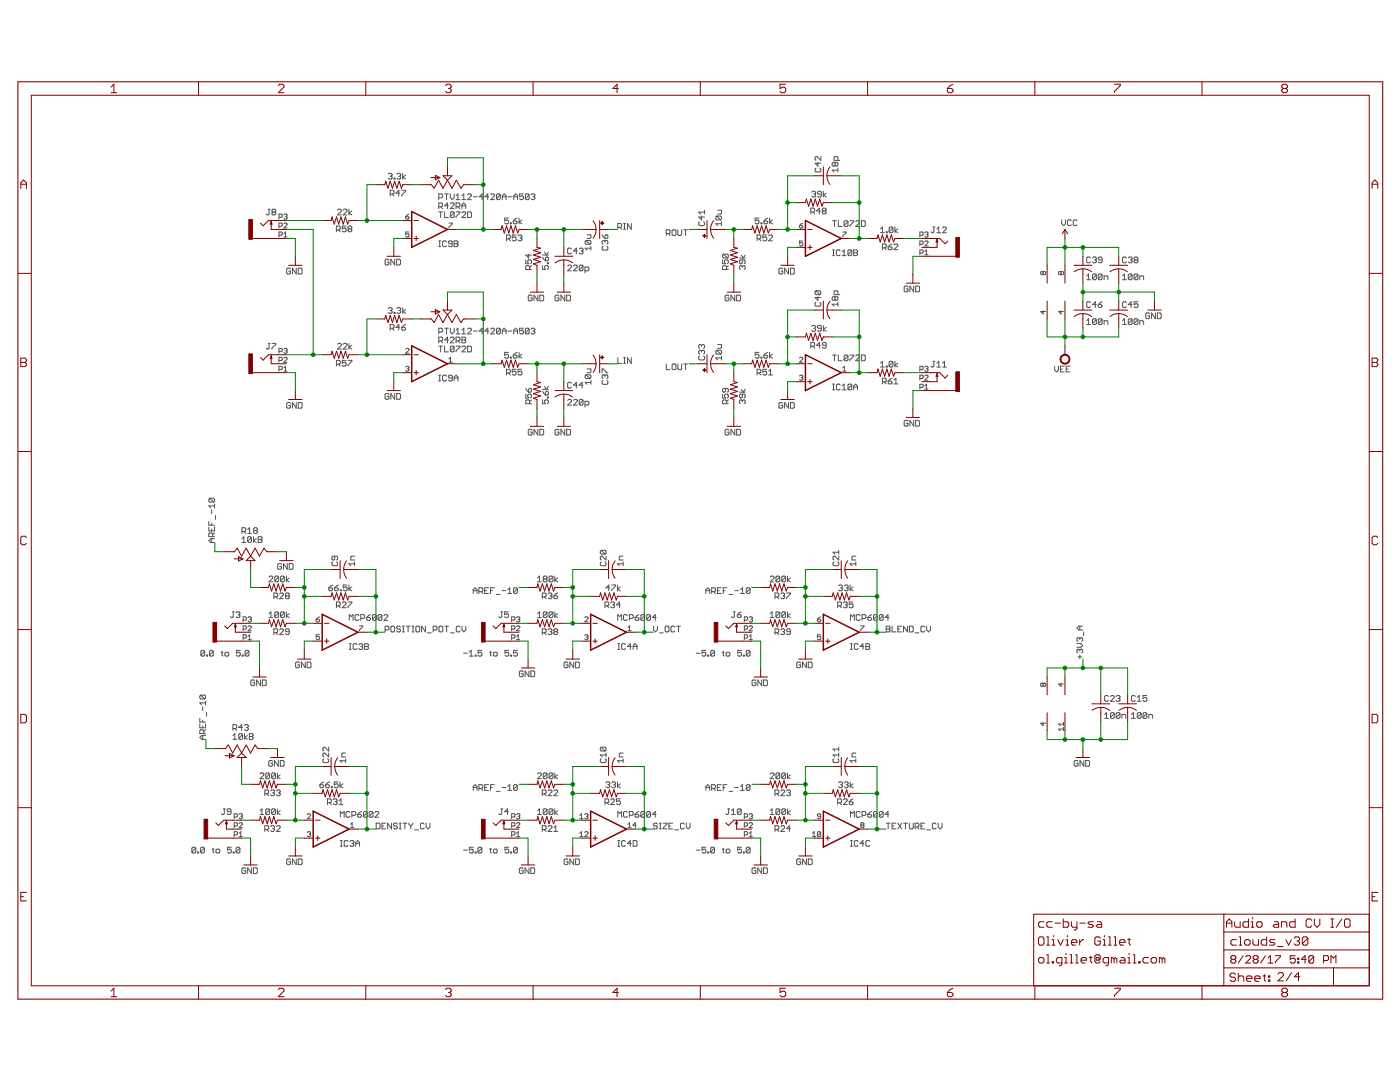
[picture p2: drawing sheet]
<svg xmlns="http://www.w3.org/2000/svg" width="279mm" height="216mm" viewBox="0 0 279 216" stroke-linecap="round" stroke-linejoin="round" font-family="sans-serif">
<g fill="none" stroke="#505050" stroke-width=".2">
<path d="M77.5 34.8l.2-.2h.4l.2 .2-.2 .4M77.9 38.7h.5l.2-.2v-.3l-.2-.2h-.5v1.1M77.9 35.2h.2M78.1 35.2l.2 .1-.2 .4h-.4l-.2-.2M78.3 38.7l.3 .4M78.6 35.5h.2v.2h-.2zM79.2 34.8l.2-.2h.4l.2 .2-.2 .4M79.6 35.2h.2M79.8 35.2l.2 .1-.2 .4h-.4l-.2-.2M79.8 38.5h-.8l.6-.5v1.1M80.2 38h.7v.2l-.7 .7v.2M80.4 34.6v1.1"/>
<path d="M80.9 35l-.5 .3 .5 .4M87.6 39.5h.5l.2-.2v-.4l-.2-.2h-.5v1.1M88.7 38.7h.8M89.1 38.7v1.1M89.9 38.7v.8l.4 .3 .3-.3v-.8M91 39.1l.4-.4v1.1M91 39.8h.8M92.2 39.8h.7M92.2 39.1l.4-.4v1.1M93.3 38.9l.2-.2h.4l.2 .2v.2l-.8 .7h.8M94.5 39.3h.7M96.4 39.3h-.8l.6-.6v1.1"/>
<path d="M97.5 39.3h-.7l.5-.6v1.1M97.9 38.9l.2-.2h.4l.2 .2v.2l-.8 .7h.8M99.8 38.9l-.1-.2h-.4l-.2 .2v.7M99.8 38.9v.7l-.1 .2h-.4l-.2-.2M99.8 38.9l-.7 .7M100.2 39.3h.8M100.2 39.8v-.7l.4-.4 .4 .4v.7M101.4 39.3h.8M102.5 39.3h.8M102.5 39.8v-.7l.4-.4 .4 .4v.7M104.5 38.7h-.8v.6l.4-.2 .4 .2v.3l-.2 .2h-.4l-.2-.2M105.6 38.9v.7l-.2 .2h-.4l-.2-.2"/>
<path d="M105.6 38.9l-.2-.2h-.4l-.2 .2v.7M105.6 38.9l-.8 .7M106 38.9l.2-.2h.4l.1 .2-.1 .4M106.4 39.3h.2M106.6 39.3l.1 .2-.1 .3h-.4l-.2-.2M162 38.4l.2-.2h.4l.2 .2-.2 .3M162.4 38.7h.2M162.6 38.7l.2 .2-.2 .4h-.4l-.2-.2M162.9 33.5l-.2 .2v.4l.2 .2h.7l.2-.2v-.4l-.2-.2M163.2 32.4v.7l-.5-.5h1.1M163.8 31.2v.8l-.8-.8-.3 .2v.4l.2 .2M163.9 38.7h-.6l-.1-.2 .1-.3h.4l.2 .2v.7l-.2 .2h-.4l-.1-.2"/>
<path d="M164.3 38.2v1.1M164.9 38.5l-.6 .4 .6 .4M166.6 32.6l-.1-.2-.4 .2v.4l.2 .1 .3-.1M166.6 32.6l.2-.2 .4 .2v.4l-.2 .1-.4-.1M166.6 32.6v.4M167.2 32v-.6l-.2-.2h-.4l-.1 .2v.6h1.1M167.2 33.9h-1.1l.4 .4M167.2 33.5v.8M53.5 41.7h.4M53.7 41.7v1l-.2 .2-.4-.2M54.5 42.3l-.2 .2 .2 .4h.3l.2-.2-.2-.4M54.5 42.3l-.2-.2 .2-.4h.3l.2 .2-.2 .4"/>
<path d="M54.5 42.3h.3M55.7 43.4h.5l.1-.2v-.3l-.1-.2h-.5v1M55.7 46.9h.5l.1-.1v-.3l-.1-.2h-.5v1M55.7 45.2h.5l.1-.2v-.3l-.1-.2h-.5v1M56.6 42.9l.2-.2h.3l.2 .2-.2 .3M56.6 46.6l.4-.3v1M56.6 44.7l.2-.2h.3l.2 .2-.7 .8h.7M56.6 47.3h.7M57 43.2h.1M57.1 43.2l.2 .2-.2 .3h-.3l-.2-.2M58 53.7l-.2-.2h-.4l-.2 .2v.8l.2 .2h.4l.2-.2v-.4h-.4M59.1 53.5v1.2l-.7-1.2v1.2"/>
<path d="M59.5 53.5h.6l.2 .2v.8l-.2 .2h-.6zM67.1 45.9h.6l.2-.2v-.4l-.2-.2h-.6v1.1M67.4 41.9l.1-.2h.4l.2 .2v.2l-.7 .8h.7M67.5 45.9l.4 .3M68.5 41.9l.2-.2h.4l.2 .2v.2l-.8 .8h.8M69.1 45.1h-.8v.6l.4-.2 .4 .2v.4l-.2 .1h-.4l-.2-.1M69.6 41.7v1.2M69.6 45.7l-.2 .2 .2 .3h.4l.2-.1-.2-.4M69.6 45.7l-.2-.2 .2-.4h.4l.2 .2-.2 .4M69.6 45.7h.4M70.2 42.1l-.6 .4 .6 .4M77.6 51.9l-.2-.2h-.4l-.1 .2v.8l.1 .2h.4l.2-.2v-.4h-.4"/>
<path d="M78.8 51.7v1.2l-.8-1.2v1.2M79.2 51.7h.5l.2 .2v.8l-.2 .2h-.5zM81 43.2h.4l.2 .3-.2 .2h-.3l-.1-.2zM81.6 46.3h-.6v.5l.4-.2 .2 .2v.3l-.2 .2h-.3l-.1-.2M81.6 42.7l-.6 .5M87.6 41.3h.5l.2-.2v-.4l-.2-.2h-.5v1.1M87.6 42.3h.7M87.6 48.1h.3M87.6 49.2h.3M87.8 48.1v1.1M87.9 42.3v1.1M87.9 41.3l.4 .3"/>
<path d="M88.7 42.3v1.1h.8M89.1 48.3l-.2-.2h-.4l-.2 .2v.7l.2 .2h.4l.2-.2M89.5 41.1h-.8l.6-.6v1.1M89.6 44.5h.7l-.7 1M89.9 40.7l.2-.2h.3l.2 .2v.2l-.7 .7h.7M90.3 48.6h-.6l-.2-.1 .2-.4h.4l.2 .2v.7l-.2 .2h-.4l-.2-.2M90.6 42.5l-.2-.2h-.3l-.2 .2v.7M90.6 42.5v.7l-.2 .2h-.3l-.2-.2M90.6 48.1h.6l.2 .2-.2 .3 .2 .4-.2 .2h-.6zM90.6 42.5l-.7 .7M90.6 48.6h.6M91 41.3h.6l.2-.2v-.4l-.2-.2h-.6v1.1"/>
<path d="M91 42.3h.8v.2l-.8 .7v.2M91.4 41.3l.4 .3M92.2 41.6v-.7l.4-.4 .3 .4v.7M92.2 42.5l.2-.2h.4l.1 .2v.2l-.7 .7h.7M92.2 41.1h.7M93.3 42.3h.6l.2 .2v.7l-.2 .2h-.6zM101.1 47.6h.6l.2-.1v-.4l-.2-.2h-.6v1.1M101.5 43.5h-.8v.6l.4-.2 .4 .2v.4l-.2 .2h-.4l-.2-.2M101.5 47.6l.4 .4M101.9 44.5h.1v.2h-.1zM102.4 44.1h.6l.2 .4-.2 .2h-.4l-.2-.2zM103 46.9h-.8v.6l.4-.2 .4 .2v.4l-.2 .1h-.4l-.2-.1"/>
<path d="M103.2 43.5l-.8 .6M103.4 47.1l.2-.2h.3l.3 .2-.3 .4M103.6 43.5v1.2M103.8 47.5h.1M103.9 47.5l.3 .1-.3 .4h-.3l-.2-.1M104.2 43.9l-.6 .4 .6 .4M104.9 51.9v.7h.6l-.2-.4 .2-.3h.4l.2 .1v.4l-.2 .2M105.5 50.7v.8l-.6-.6h1.2M105.7 53.8v-.6l-.2-.2h-.4l-.2 .2v.6h1.2M106.1 53l-.4 .4M106.2 59.1l-.2-.2h-.4l-.2 .2v.7l.2 .2h.4l.2-.2v-.3h-.4M107.3 58.9v1.1l-.7-1.1v1.1"/>
<path d="M107.7 58.9h.6l.2 .2v.7l-.2 .2h-.6zM108.3 53v.8h.6l-.2-.4 .2-.4h.3l.2 .2v.4l-.2 .2M108.3 51.3l.6 .7M108.3 50.9h1.1M108.7 50.3l.4 .6 .3-.6M108.9 51.5l.2-.2 .3 .2v.4l-.2 .1h-.3zM109.2 52.4h.2v.2h-.2zM111.5 59.1l-.1-.2h-.4l-.2 .2v.7l.2 .2h.4l.1-.2v-.3h-.3M112.7 58.9v1.1l-.7-1.1v1.1M113.1 58.9h.6l.2 .2v.7l-.2 .2h-.6zM113.3 53.1l.2-.2h.4l.1 .2v.2l-.7 .7h.7M114 49.7l-.1-.2h-.4l-.2 .2v.8l.2 .2h.4l.1-.2"/>
<path d="M114.4 53.1l.2-.2h.4l.2 .2v.2l-.8 .7h.8M115.2 50.1h-.8l.6-.6v1.2M115.6 49.7l.2-.2h.4l.2 .2-.2 .4M116 50.1h.2M116.2 50.1l.2 .2-.2 .4h-.4l-.2-.2M116.4 53.1v.7l-.2 .2h-.4l-.2-.2M116.4 53.1l-.2-.2h-.4l-.2 .2v.7M116.4 53.1l-.8 .7M116.7 54h.6l.2-.2v-.3l-.2-.2h-.6v1.1M117 48h.7l.2 .2v.4l-.2 .1M117 48l-.2 .2v.4l.2 .1h.7M117 48l.7 .7"/>
<path d="M117.2 46.8h.7v.6l-.2 .2h-.5M117.9 49.5h-1.1l.4 .4M117.9 49.1v.8M120.2 46.8l.5 .8M120.4 49.1l-.2 .2v.4l.2 .2h.7l.2-.2v-.4l-.2-.2M120.7 48.2l-.2-.2-.3 .2v.4l.2 .1M120.7 48.2l.2-.2 .4 .2v.4l-.2 .1M120.7 48.2v.2M120.9 46.8l.4 .2v.4l-.2 .2h-.4v-.6zM123.3 45.4h.6l.2-.2v-.4l-.2-.2h-.6v1.1M123.7 45.4l.4 .3M124.4 44.6h.4"/>
<path d="M124.4 45.7h.4M124.6 44.6v1.1M126 44.6v1.1l-.8-1.1v1.1M133 46.6h.5l.2-.2v-.4l-.2-.2h-.5v1.2M133.3 46.6l.4 .4M134.1 46l.2-.2h.4l.2 .2v.8l-.2 .2h-.4l-.2-.2zM135.3 45.8v1l.2 .2h.3l.2-.2v-1M136.4 45.8h.8M136.8 45.8v1.2M139.6 44.3l-.2 .1v.4l.2 .2h.8l.2-.2v-.4l-.2-.1M140 43.1v.8l-.6-.6h1.2M140.6 42v.7"/>
<path d="M140.6 42.3h-1.2l.4 .4M143 43.1h.8l.2 .2v.4l-.2 .2M143 43.1l-.1 .2v.4l.1 .2h.8M143 43.1l.8 .8M143.2 42h.8v.5l-.2 .2h-.6M144 44.6h-1.1l.3 .4M144 44.3v.7M144.2 51.9v.7h.6l-.2-.4 .2-.3h.4l.2 .1v.4l-.2 .2M144.4 50.7h.8l.2 .2v.4l-.2 .2M144.4 50.7l-.2 .2v.4l.2 .2h.8M144.4 50.7l.8 .8M145 53.8v-.6l-.2-.2h-.4l-.2 .2v.6h1.2"/>
<path d="M145.4 53l-.4 .4M145.5 59.1l-.2-.2h-.4l-.2 .2v.7l.2 .2h.4l.2-.2v-.3h-.4M146.6 58.9v1.1l-.7-1.1v1.1M147 58.9h.6l.2 .2v.7l-.2 .2h-.6zM147.6 51.5h1.1M148 50.9l.3 .6 .4-.6M148.1 53.2l-.1-.2-.4 .2v.4l.2 .2M148.1 53.2l.2-.2 .4 .2v.4l-.2 .2M148.1 51.9v.5l-.1 .2-.4-.2v-.4l.2-.1h.7l.2 .1v.4l-.2 .2M148.1 53.2v.2M151.1 47.6h.6l.1-.1v-.4l-.1-.2h-.6v1.1M151.5 43.5h-.8v.6l.4-.2 .4 .2v.4l-.2 .2h-.4l-.2-.2"/>
<path d="M151.5 47.6l.3 .4M151.9 44.5h.2v.2h-.2zM152.4 44.1h.6l.2 .4-.2 .2h-.4l-.2-.2zM153 46.9h-.7v.6l.3-.2 .4 .2v.4l-.2 .1h-.4l-.1-.1M153.2 43.5l-.8 .6M153.4 47.1l.2-.2h.4l.2 .2v.2l-.8 .7h.8M153.6 43.5v1.2M154.2 43.9l-.6 .4 .6 .4M156.2 53.7l-.2-.2h-.4l-.2 .2v.8l.2 .2h.4l.2-.2v-.4h-.4M157.4 53.5v1.2l-.8-1.2v1.2M157.8 53.5h.5l.2 .2v.8l-.2 .2h-.5zM159.6 45h.4l.2 .3-.5 .2-.1-.2z"/>
<path d="M160.2 48.1h-.6v.5l.4-.2 .2 .2v.3l-.2 .2h-.3l-.1-.2M160.2 44.5l-.6 .5M161.8 42.3h.6l.2-.2v-.4l-.2-.2h-.6v1.2M162.2 42.3l.4 .4M162.9 58l-.2 .2v.4l.2 .2h.7M162.9 58h.7l.2 .2v.4l-.2 .2M162.9 58l.7 .8M163.2 59.2v.7l-.5-.5h1.1M163.7 42.1h-.7l.5-.6v1.2M164.3 42.1l-.2-.2 .2-.4h.4l.2 .2-.2 .4M164.3 42.1h.4M164.3 42.1l-.2 .2 .2 .4h.4l.2-.2-.2-.4"/>
<path d="M166.2 44h.7M166.2 49.9h.3M166.2 51h.3M166.3 49.9v1.1M166.5 44v1.2M166.6 59.4l-.1-.2-.4 .2v.4l.2 .1 .3-.1M166.6 59.4l.2-.2 .4 .2v.4l-.2 .1-.4-.1M166.6 59.4v.4M167.2 58.8v-.6l-.2-.2h-.4l-.1 .2v.6h1.1M167.3 44v1.2h.8M167.7 50.1l-.2-.2h-.4l-.2 .2v.7l.2 .2h.4l.2-.2M168.1 50.2l.4-.3v1.1"/>
<path d="M168.1 51h.7M168.2 46.3h.6l-.6 1M169.2 44.2l-.2-.2h-.3l-.2 .2v.8M169.2 44.2v.8l-.2 .2h-.3l-.2-.2M169.2 44.2l-.7 .8M169.6 44h.8v.2l-.8 .8v.2M170 50.1l-.2-.2h-.4l-.2 .2v.7M170 50.1l-.8 .7M170 50.1v.7l-.2 .2h-.4l-.2-.2M170.4 49.9h.5l.2 .2-.2 .3 .2 .4-.2 .2h-.5zM170.4 50.4h.5M170.8 44.2l.2-.2h.3l.2 .2v.2l-.7 .8h.7"/>
<path d="M171.9 44h.6l.2 .2v.8l-.2 .2h-.6zM175.7 45.7l.4-.4v1.1M175.7 46.4h.8M176.1 49.4h.6l.2-.1v-.4l-.2-.2h-.6v1.1M176.5 49.4l.4 .4M176.9 46.2h.2v.2h-.2zM177.2 49.3h.6l.2 .3-.2 .2h-.4l-.2-.2zM178 48.7l-.8 .6M178.2 45.5v.7l-.2 .2h-.4l-.2-.2M178.2 45.5l-.2-.2h-.4l-.2 .2v.7M178.2 45.5l-.8 .7M178.4 48.9l.2-.2h.4l.2 .2v.2l-.8 .7h.8"/>
<path d="M178.6 45.3v1.1M179.2 45.7l-.6 .4 .6 .3M181.2 57.3l-.2-.2h-.4l-.2 .2v.7l.2 .2h.4l.2-.2v-.3h-.4M182.4 57.1v1.1l-.8-1.1v1.1M182.8 57.1h.5l.2 .2v.7l-.2 .2h-.5zM183.6 50.5h.5l.1-.1v-.4l-.1-.1h-.5v.9M183.6 48.7h.5l.1-.1v-.4l-.1-.1h-.5v1M183.6 46.9h.5l.1-.1v-.3l-.1-.2h-.5v1M184.6 46.5l.1-.2h.4l.1 .2-.1 .3M184.6 48.2l.1-.1 .5 .1v.2l-.6 .7h.6M184.6 50.2l.3-.3v.9M184.6 50.8h.6"/>
<path d="M184.9 46.8h.2M185.1 46.8l.1 .1-.1 .4h-.4l-.1-.2M186.2 45.3h.4M186.4 45.3v.9l-.2 .2-.4-.2M187 45.7l.3-.4v1.1M187 46.4h.7M188.1 45.5l.2-.2h.4l.2 .2v.2l-.8 .7h.8M208.2 54.3l-.2-.1-.3 .1v.4l.2 .1 .3-.1M208.2 54.3l.1-.1 .4 .1v.4l-.2 .1-.3-.1M208.2 54.3v.4M211.8 54.3l-.2-.1-.3 .1v.4l.1 .1 .4-.1M211.8 54.3v.4"/>
<path d="M211.8 54.3l.1-.1 .3 .1-.1 .5-.3-.1M211.9 43.9v.7l.4 .4 .3-.4v-.7M213.8 44.1l-.2-.2h-.4l-.2 .2v.7l.2 .2h.4l.2-.2M214.9 44.1l-.1-.2h-.4l-.2 .2v.7l.2 .2h.4l.1-.2M216.9 55.1l.4-.4v1.1M216.9 55.8h.7M217.6 51.5l-.2-.2h-.3l-.2 .2v.7l.2 .2h.3l.2-.2M218 51.5l.2-.2h.4l.2 .2-.2 .4M218.4 51.9h.2M218.6 51.9l.2 .1-.2 .4h-.4l-.2-.2M218.8 54.9l-.2-.2h-.4l-.2 .2v.7M218.8 54.9v.7l-.2 .2h-.4l-.2-.2"/>
<path d="M218.8 54.9l-.8 .7M219.9 54.9l-.1-.2h-.4l-.2 .2v.7M219.9 51.9h-.5l-.2-.2 .2-.4h.4l.1 .2v.7l-.1 .2h-.4l-.2-.2M219.9 54.9v.7l-.1 .2h-.4l-.2-.2M219.9 54.9l-.7 .7M220.3 55.8v-.7h.6l.2 .1v.6M224 55.8h.8M224 55.1l.4-.4v1.1M224.8 51.5l-.2-.2h-.4l-.2 .2v.7l.2 .2h.4l.2-.2M225.2 51.5l.2-.2h.3l.2 .2-.2 .4M225.6 51.9h.1M225.7 51.9l.2 .1-.2 .4h-.3l-.2-.2"/>
<path d="M225.9 54.9l-.7 .7M225.9 54.9l-.2-.2h-.3l-.2 .2v.7M225.9 54.9v.7l-.2 .2h-.3l-.2-.2M226.5 51.9l-.2 .1 .2 .4h.4l.2-.2-.2-.3M226.5 51.9l-.2-.2 .2-.4h.4l.2 .2-.2 .4M226.5 51.9h.4M227.1 54.9l-.2-.2h-.4l-.2 .2v.7M227.1 54.9v.7l-.2 .2h-.4l-.2-.2M227.1 54.9l-.8 .7M227.5 55.8v-.7h.5l.2 .1v.6M53.5 68.5h.4M53.7 68.5v1l-.2 .2-.4-.2"/>
<path d="M54.3 68.5h.7v.2l-.7 .8v.2M55.7 70.2h.5l.1-.2v-.3l-.1-.2h-.5v1M55.7 71.9h.5l.1-.1v-.3l-.1-.2h-.5v1M55.7 73.7h.5l.1-.1v-.3l-.1-.2h-.5v1M56.6 69.7l.2-.2h.3l.2 .2-.2 .3M56.6 73.4l.4-.3v1M56.6 74.1h.7M56.6 71.5l.2-.2h.3l.2 .2v.1l-.7 .7h.7M57 70h.1M57.1 70l.2 .2-.2 .3-.5-.2M67.1 72.7h.6l.2-.2v-.4l-.2-.2h-.6v1.1M67.4 68.7l.1-.2h.4l.2 .2v.2l-.7 .8h.7"/>
<path d="M67.5 72.7l.4 .3M68.5 68.7l.2-.2h.4l.2 .2v.2l-.8 .8h.8M69.1 71.9h-.8v.6l.4-.2 .4 .2v.4l-.2 .1h-.4l-.2-.1M69.4 71.9h.8v.2l-.8 .8v.1M69.6 68.5v1.2M70.2 68.9l-.6 .4 .6 .4M77.5 61.6l.2-.2h.4l.2 .2-.2 .4M77.6 78.7l-.2-.2h-.4l-.1 .2v.8l.1 .2h.4l.2-.2v-.4h-.4M77.9 65.5h.5l.2-.2v-.4l-.2-.2h-.5v1.2M77.9 62h.2M78.1 62l.2 .1-.2 .4h-.4l-.2-.2M78.3 65.5l.3 .4"/>
<path d="M78.6 62.3h.2v.2h-.2zM78.8 78.5v1.2l-.8-1.2v1.2M79.2 78.5h.5l.2 .2v.8l-.2 .2h-.5zM79.2 61.6l.2-.2h.4l.2 .2-.2 .4M79.6 62h.2M79.8 62l.2 .1-.2 .4h-.4l-.2-.2M79.8 65.3h-.8l.6-.6v1.2M80.2 65.3h.6l.1 .4-.1 .2h-.4l-.2-.2zM80.4 61.4v1.1M80.9 61.8l-.5 .3 .5 .4M80.9 64.7l-.7 .6M81 69.7l.1-.2h.3l.2 .2v.1l-.6 .7h.6"/>
<path d="M81 73.3l.1-.2h.3l.2 .2-.2 .3M81.3 73.6h.1M81.4 73.6l.2 .1-.2 .4h-.3l-.1-.2M87.6 66.3h.5l.2-.2v-.4l-.2-.2h-.5v1.1M87.6 68h.5l.2-.2v-.3l-.2-.2h-.5v1.1M87.6 69.1h.7M87.6 74.9h.3M87.6 76h.3M87.8 74.9v1.1M87.9 69.1v1.1M87.9 68l.4 .4M88.7 65.5h.8"/>
<path d="M88.7 69.1v1.1h.8M89.1 75.1l-.2-.2h-.4l-.2 .2v.7l.2 .2h.4l.2-.2M89.1 65.5v1.1M89.5 67.8h-.8l.6-.5v1.1M89.6 72.3h.7M89.6 71.6l.3-.3v1M89.9 67.5l.2-.2h.3l.2 .2v.1l-.7 .8h.7M89.9 65.5v.8l.4 .3 .3-.3v-.8M90.3 75.4h-.6l-.2-.2 .2-.3h.4l.2 .2v.7l-.2 .2h-.4l-.2-.2M90.6 69.3l-.2-.2h-.3l-.2 .2v.7M90.6 69.3v.7l-.2 .2h-.3l-.2-.2M90.6 76v-.8l.4-.3 .4 .3v.8"/>
<path d="M90.6 69.3l-.7 .7M90.6 75.4h.8M91 65.9l.4-.4v1.1M91 66.6h.8M91 69.1h.8v.2l-.8 .7v.2M91 68h.6l.2-.2v-.3l-.2-.2h-.6v1.1M91.4 68l.4 .4M92.2 65.9l.4-.4v1.1M92.2 69.3l.2-.2h.4l.1 .2v.1l-.7 .8h.7M92.2 66.6h.7M92.2 67.3h.6l.1 .2-.1 .3 .1 .4-.1 .2h-.6zM92.2 67.8h.6"/>
<path d="M93.3 65.7l.2-.2h.4l.2 .2v.2l-.8 .7h.8M93.3 69.1h.6l.2 .2v.7l-.2 .2h-.6zM94.5 66.1h.7M96.4 66.1h-.8l.6-.6v1.1M97.5 66.1h-.7l.5-.6v1.1M97.9 65.7l.2-.2h.4l.2 .2v.2l-.8 .7h.8M99.8 65.7l-.1-.2h-.4l-.2 .2v.7M99.8 65.7v.7l-.1 .2h-.4l-.2-.2M99.8 65.7l-.7 .7M100.2 66.6v-.7l.4-.4 .4 .4v.7M100.2 66.1h.8M101.1 74.4h.6l.2-.1v-.4l-.2-.2h-.6v1.1"/>
<path d="M101.4 66.1h.8M101.5 70.3h-.8v.6l.4-.2 .4 .2v.4l-.2 .2h-.4l-.2-.2M101.5 74.4l.4 .4M101.9 71.3h.1v.2h-.1zM102.4 70.9h.6l.2 .4-.2 .2h-.4l-.2-.2zM102.5 66.6v-.7l.4-.4 .4 .4v.7M102.5 66.1h.8M103 73.7h-.8v.6l.6-.2 .2 .2v.3l-.2 .2h-.4l-.2-.2M103.2 70.3l-.8 .6M103.6 70.3v1.2M104.2 70.7l-.6 .4 .6 .4M104.2 73.7h-.8v.6l.4-.2 .4 .2v.3l-.3 .2h-.3l-.2-.2"/>
<path d="M104.5 65.5h-.8v.6l.4-.2 .4 .2v.3l-.2 .2h-.4l-.2-.2M104.9 78.7v.7h.6l-.2-.6 .2-.1h.4l.2 .1v.4l-.2 .2M104.9 77.5l.6 .8M105.5 77.7l.2-.2 .4 .2v.4l-.2 .2h-.4zM105.6 65.7l-.2-.2h-.4l-.2 .2v.7M105.6 65.7v.7l-.2 .2h-.4l-.2-.2M105.6 65.7l-.8 .7M106 65.7l.2-.2h.4l.1 .2-.1 .4M106.1 79.8l-.4 .4M106.4 66.1h.2M106.6 66.1l.1 .2-.1 .3h-.4l-.2-.2M108.3 79.8v.8h.6l-.2-.4 .2-.4h.3l.2 .2v.4l-.2 .2"/>
<path d="M108.3 78.1l.6 .7M108.3 77.7h1.1M108.7 77.1l.4 .6 .3-.6M108.9 78.3l.2-.2 .3 .2v.3l-.2 .2h-.3zM109.2 79.2h.2v.2h-.2zM113.3 79.9l.2-.2h.4l.1 .2v.2l-.7 .7h.7M114 76.5l-.1-.2h-.4l-.2 .2v.7l.2 .2h.4l.1-.2M114.4 79.9l.2-.2h.4l.2 .2v.2l-.8 .7h.8M115.2 76.9h-.8l.6-.6v1.1M116.4 79.9l-.2-.2h-.4l-.2 .2v.7M116.4 79.9v.7l-.2 .2h-.4l-.2-.2M116.4 79.9l-.8 .7"/>
<path d="M116.4 76.9h-.8l.6-.6v1.1M117 74.8h.7l.2 .2v.4l-.2 .1M117 74.8l-.2 .2v.4l.2 .1h.7M117 74.8l.7 .7M117.2 73.6h.7v.6l-.2 .2h-.5M117.9 75.9v.8M117.9 76.3h-1.1l.4 .4M120.2 74.4v-.8h.2l.7 .8h.2M120.4 75.9l-.2 .2v.4l.2 .2h.7l.2-.2v-.4l-.2-.2M120.7 75l.2-.2 .4 .2v.4l-.2 .1M120.7 75l-.2-.2-.3 .2v.4l.2 .1M120.7 75v.2"/>
<path d="M123.3 71.4v1.1h.8M124.4 71.4h.4M124.4 72.5h.4M124.6 71.4v1.1M126 71.4v1.1l-.8-1.1v1.1M133 72.6v1.2h.7M134.3 72.6h.4l.2 .2v.8l-.2 .2h-.4l-.2-.2v-.8zM135.3 72.6v1l.2 .2h.3l.2-.2v-1M136.4 72.6h.8M136.8 72.6v1.2M139.6 71l-.2 .2v.4l.2 .2h.8l.2-.2v-.4l-.2-.2M140 70.1l-.2-.2-.4 .2v.4l.2 .2"/>
<path d="M140 70.1l.2-.2 .4 .2v.4l-.2 .2M140 68.9l-.2-.2-.4 .2v.4l.2 .2M140 68.9l.2-.2 .4 .2v.4l-.2 .2M140 68.9v.2M140 70.1v.2M143 69.9h.8l.2 .2v.4l-.2 .2M143 69.9l-.1 .2v.4l.1 .2h.8M143 69.9l.8 .8M143.2 68.7h.8v.6l-.2 .2h-.6M144 71v.8M144 71.4h-1.1l.3 .4M144.2 78.7v.7h.6l-.2-.6 .2-.1h.4l.2 .1v.4l-.2 .2"/>
<path d="M144.8 77.5v.6l-.2 .2-.4-.2v-.4l.2-.2h.8l.2 .2v.4l-.2 .2M145.4 79.8l-.4 .4M147.6 78.3h1.1M148 77.7l.3 .6 .4-.6M148.1 80l-.1-.2-.4 .2v.4l.2 .2M148.1 80l.2-.2 .4 .2v.4l-.2 .2M148.1 78.7v.5l-.1 .2-.4-.2v-.4l.2-.1h.7l.2 .1v.4l-.2 .2M148.1 80v.2M151.1 74.4h.6l.1-.1v-.4l-.1-.2h-.6v1.1M151.5 70.3h-.8v.6l.4-.2 .4 .2v.4l-.2 .2h-.4l-.2-.2M151.5 74.4l.3 .4M151.9 71.3h.2v.2h-.2z"/>
<path d="M152.4 70.9h.6l.2 .4-.2 .2h-.4l-.2-.2zM153 73.7h-.7v.6l.3-.2 .4 .2v.3l-.2 .2h-.4l-.1-.2M153.2 70.3l-.8 .6M153.4 74.8h.8M153.4 74.1l.4-.4v1.1M153.6 70.3v1.2M154.2 70.7l-.6 .4 .6 .4M159.6 71.5l.1-.2h.3l.2 .2v.1l-.6 .7h.6M159.6 75l.1-.1h.3l.2 .1-.2 .4M159.9 75.4h.1M160 75.4l.2 .1-.2 .4h-.3l-.1-.2M161.8 69.1h.6l.2-.2v-.4l-.2-.2h-.6v1.2"/>
<path d="M162 65.1l.2-.2h.4l.2 .2-.2 .4M162.2 69.1l.4 .4M162.4 65.5h.2M162.6 65.5l.2 .2-.2 .4h-.4l-.2-.2M162.9 60.3l-.2 .2v.4l.2 .2h.7l.2-.2v-.4l-.2-.2M163.7 68.9h-.7l.5-.6v1.2M163.9 65.5h-.6l-.1-.2 .1-.4h.4l.2 .2v.8l-.2 .2h-.4l-.1-.2M164.3 64.9v1.2M164.9 68.9h-.6l-.2-.2 .2-.4h.4l.2 .2v.8l-.2 .2h-.4l-.2-.2M164.9 65.3l-.6 .4 .6 .4M166.2 70.8h.7M166.2 77.8h.3"/>
<path d="M166.2 76.6h.3M166.3 76.6v1.2M166.5 70.8v1.2M167.2 60.3v.8M167.2 60.7h-1.1l.4 .4M167.3 70.8v1.2h.8M167.7 76.8l-.2-.2h-.4l-.2 .2v.8l.2 .2h.4l.2-.2M168.1 77l.4-.4v1.2M168.1 77.8h.7M168.2 73.4l.3-.3v1M168.2 74.1h.6M169.2 71l-.2-.2h-.3l-.2 .2v.8"/>
<path d="M169.2 71v.8l-.2 .2h-.3l-.2-.2M169.2 71l-.7 .8M169.6 70.8h.8v.2l-.8 .8v.2M170 76.8l-.2-.2h-.4l-.2 .2v.8M170 76.8v.8l-.2 .2h-.4l-.2-.2M170 76.8l-.8 .8M170.4 77.8v-.8l.4-.4 .3 .4v.8M170.4 77.2h.7M170.8 71l.2-.2h.3l.2 .2v.2l-.7 .8h.7M171.9 70.8h.6l.2 .2v.8l-.2 .2h-.6zM175.7 72.5l.4-.4v1.1M175.7 73.2h.8"/>
<path d="M176.1 76.2h.6l.2-.2v-.4l-.2-.1h-.6v1.1M176.5 76.2l.4 .4M176.9 73h.2v.2h-.2zM177.2 76h.6l.2 .4-.2 .2h-.4l-.2-.2zM178 75.5l-.8 .5M178.2 72.3l-.2-.2h-.4l-.2 .2v.7M178.2 72.3v.7l-.2 .2h-.4l-.2-.2M178.2 72.3l-.8 .7M178.4 76.6h.8M178.4 75.8l.4-.3v1.1M178.6 72.1v1.1M179.2 72.5l-.6 .4 .6 .3"/>
<path d="M183.6 75.5h.5l.1-.1v-.4l-.1-.1h-.5v1M183.6 77.3h.5l.1-.1v-.4l-.1-.1h-.5v.9M183.6 73.7h.5l.1-.1v-.3l-.1-.2h-.5v1M184.6 75l.1-.1h.4l.1 .1v.2l-.6 .7h.6M184.6 73.3l.1-.2h.4l.1 .2-.1 .3M184.6 77l.3-.3v.9M184.6 77.6h.6M184.9 73.6h.2M185.1 73.6l.1 .1-.1 .4h-.4l-.1-.2M186.2 72.1h.4M186.4 72.1v.9l-.2 .2-.4-.2M187 73.2h.7"/>
<path d="M187 72.5l.3-.4v1.1M188.1 73.2h.8M188.1 72.5l.4-.4v1.1M208.2 62v.7l-.5-.5h1M210.5 73.1v.7l.4 .4 .3-.4v-.7M211.6 73.6h.4M211.8 62v.7l-.5-.5h.9M212.4 73.1h-.8v1.1h.8M212.8 73.6h.4M213.6 73.1h-.8v1.1h.8M216.9 64l.4-.4v1.1M216.9 64.7h.7"/>
<path d="M217.6 60.4l-.2-.2h-.3l-.2 .2v.8l.2 .2h.3l.2-.2M218.8 63.8l-.2-.2h-.4l-.2 .2v.8M218.8 63.8v.8l-.2 .1h-.4l-.2-.1M218.8 63.8l-.8 .8M218.8 60.8h-.8l.6-.6v1.2M219.2 60.8h.6l.1 .4-.1 .2h-.4l-.2-.2zM219.9 63.8l-.1-.2h-.4l-.2 .2v.8M219.9 63.8v.8l-.1 .1h-.4l-.2-.1M219.9 63.8l-.7 .8M219.9 60.2l-.7 .6M220.3 64.7v-.7h.6l.2 .2v.5M224 64.7h.8"/>
<path d="M224 64l.4-.4v1.1M224.8 60.4l-.2-.2h-.4l-.2 .2v.8l.2 .2h.4l.2-.2M225.9 60.8h-.7l.5-.6v1.2M225.9 63.8l-.7 .8M225.9 63.8v.8l-.2 .1h-.3l-.2-.1M225.9 63.8l-.2-.2h-.3l-.2 .2v.8M227.1 63.8v.8l-.2 .1h-.4l-.2-.1M227.1 63.8l-.2-.2h-.4l-.2 .2v.8M227.1 60.2h-.8v.6l.4-.2 .4 .2v.4l-.2 .2h-.4l-.2-.2M227.1 63.8l-.8 .8M227.5 64.7v-.7h.5l.2 .2v.5M229.4 62.6l-.2-.2h-.3l-.2 .2v.8l.2 .2h.3l.2-.2v-.4h-.4"/>
<path d="M230.6 62.4v1.2l-.8-1.2v1.2M231 62.4h.5l.2 .2v.8l-.2 .2h-.5zM41.9 99.4l-.2 .2v.4l.2 .2h.7M41.9 99.4h.7l.2 .2v.4l-.2 .2M41.9 99.4l.7 .8M58 80.5l-.2-.2h-.4l-.2 .2v.8l.2 .1h.4l.2-.1v-.4h-.4M59.1 80.3v1.1l-.7-1.1v1.1M59.5 80.3h.6l.2 .2v.8l-.2 .1h-.6zM105.7 80.6v-.6l-.2-.2h-.4l-.2 .2v.6h1.2M106.2 85.9l-.2-.2h-.4l-.2 .2v.7l.2 .2h.4l.2-.2v-.4h-.4M107.3 85.7v1.1l-.7-1.1v1.1M107.7 85.7h.6l.2 .2v.7l-.2 .2h-.6z"/>
<path d="M111.5 85.9l-.1-.2h-.4l-.2 .2v.7l.2 .2h.4l.1-.2v-.4h-.3M112.7 85.7v1.1l-.7-1.1v1.1M113.1 85.7h.6l.2 .2v.7l-.2 .2h-.6zM116.7 80.8h.6l.2-.2v-.3l-.2-.2h-.6v1.1M145 80.6v-.6l-.2-.2h-.4l-.2 .2v.6h1.2M145.5 85.9l-.2-.2h-.4l-.2 .2v.7l.2 .2h.4l.2-.2v-.4h-.4M146.6 85.7v1.1l-.7-1.1v1.1M147 85.7h.6l.2 .2v.7l-.2 .2h-.6zM156.2 80.5l-.2-.2h-.4l-.2 .2v.8l.2 .1h.4l.2-.1v-.4h-.4M157.4 80.3v1.1l-.8-1.1v1.1M157.8 80.3h.5l.2 .2v.8l-.2 .1h-.5zM181.2 84.1l-.2-.2h-.4l-.2 .2v.7l.2 .2h.4l.2-.2v-.3h-.4"/>
<path d="M182.4 83.9v1.1l-.8-1.1v1.1M182.8 83.9h.5l.2 .2v.7l-.2 .2h-.5zM41.7 104v.8h1.1M41.7 105.2v.7h1.1v-.7M42.2 101.7v.8M42.2 104.4v.4M42.2 105.6v.3M42.2 107.5v.7M42.4 107.1v-.6l-.2-.2h-.3l-.2 .2v.6h1.1M42.8 107.5h-.7l-.4 .4 .4 .3h.7M42.8 106.3l-.4 .4M42.8 100.6v.7"/>
<path d="M42.8 100.9h-1.1l.4 .4M43 102.9v.7M48.3 106.1h.6l.1-.2v-.4l-.1-.2h-.6v1.1M48.3 107.5l.4-.4v1.1M48.3 108.2h.7M48.7 106.1l.3 .3M49.4 105.7l.4-.4v1.1M49.4 106.4h.8M50.2 107.3l-.2-.2h-.4l-.2 .2v.8M50.2 107.3v.8l-.2 .1h-.4l-.2-.1M50.2 107.3l-.8 .8M50.6 107.1v1.1"/>
<path d="M50.8 105.9l-.2-.2 .2-.4h.4l.2 .2-.2 .4M50.8 105.9l-.2 .2 .2 .3h.4l.2-.1-.2-.4M50.8 105.9h.4M51.2 107.5l-.6 .4 .6 .3M51.5 107.1h.6l.2 .2-.2 .4 .2 .4-.2 .1h-.6zM51.5 107.7h.6M53.7 115.1l.2-.1h.4l.1 .1v.2l-.7 .8h.7M54.7 119.1h.5l.2-.2v-.4l-.2-.2h-.5v1.2M55 119.1l.4 .4M55.6 115.1v.8l-.2 .2h-.4l-.2-.2M55.6 115.1l-.2-.1h-.4l-.2 .1v.8M55.6 115.1l-.8 .8"/>
<path d="M55.8 118.5l.2-.2h.4l.2 .2v.2l-.8 .8h.8M56.2 112.6l-.2-.1h-.4l-.2 .1v.8l.2 .2h.4l.2-.2v-.4h-.4M56.7 115.1l-.1-.1h-.4l-.2 .1v.8M56.7 115.1v.8l-.1 .2h-.4l-.2-.2M56.7 115.1l-.7 .8M57.1 118.9l-.1-.2 .1-.4h.4l.2 .2-.2 .4M57.1 115v1.1M57.1 118.9l-.1 .2 .1 .4h.4l.2-.2-.2-.4M57.1 118.9h.4M57.3 112.5v1.1l-.7-1.1v1.1M57.7 112.5h.6l.2 .1v.8l-.2 .2h-.6zM57.7 115.3l-.6 .4 .6 .4"/>
<path d="M65.6 117.3h.6l.2 .4-.2 .2h-.4l-.2-.2zM66.4 116.7l-.8 .6M66.4 112.1l-.2 .2v.4l.2 .2h.8l.2-.2v-.4l-.2-.2M66.8 117.3h.5l.2 .4-.2 .2h-.3l-.2-.2zM66.8 111v.5l-.2 .2-.4-.2v-.3l.2-.2h.8l.2 .2v.3l-.2 .2M67.5 116.7l-.7 .6M67.9 117.7h.2v.2h-.2zM69.3 116.7h-.8v.6l.6-.2 .2 .2v.4l-.2 .2h-.4l-.2-.2M69.6 116.7v1.2M70.2 117.1l-.6 .4 .6 .4M70.8 112.5h-1.2l.4 .4M70.8 111h-.6l-.2 .2v.5h.8"/>
<path d="M70.8 112.1v.8M94.4 118.4v-.7l.4-.4 .4 .4v.7M94.4 117.9h.8M95.6 118h.6l.2-.1v-.4l-.2-.2h-.6v1.1M96 118l.4 .4M96.7 117.9h.4M97.5 117.3h-.8v1.1h.8M97.9 117.9h.4M98.7 117.3h-.8v1.1M99 118.6h.8M100.2 117.9h.8M101.3 117.7l.4-.4v1.1"/>
<path d="M101.3 118.4h.8M103.3 117.5l-.2-.2h-.4l-.2 .2v.7M103.3 117.5v.7l-.2 .2h-.4l-.2-.2M103.3 117.5l-.8 .7M107.3 115.3l.4-.3v1.1M107.3 116.1h.7M108.2 119.1h.6l.2-.2v-.4l-.2-.2h-.6v1.2M108.6 115.5l-.2-.2 .2-.3h.4l.2 .1-.2 .4M108.6 115.5l-.2 .2 .2 .4h.4l.2-.2-.2-.4M108.6 115.5h.4M108.6 119.1l.4 .4M109.4 118.5l.2-.2h.4l.2 .2-.2 .4"/>
<path d="M109.8 118.9h.2M110 118.9l.2 .2-.2 .4h-.4l-.2-.2M110.3 115.1l-.1-.1h-.4l-.2 .1v.8M110.3 115.1v.8l-.1 .2h-.4l-.2-.2M110.3 115.1l-.7 .8M110.5 118.9h.6l.2 .4-.2 .2h-.4l-.2-.2zM110.7 115v1.1M111.3 115.3l-.6 .4 .6 .4M111.3 118.3l-.8 .6M120 109.8l-.2 .2v.4l.2 .2h.8M120 112.1l-.2 .2v.4l.2 .2h.8l.1-.2v-.4l-.1-.2M120 109.8h.8l.1 .2v.4l-.1 .2"/>
<path d="M120 109.8l.8 .8M120.9 111v.7l-.7-.7h-.2l-.2 .2v.3l.2 .2M121.7 117.3h-.8l.6-.6v1.2M122.1 116.7h.7v.2l-.7 .8v.2M123.2 116.7v1.2M123.8 117.1l-.6 .4 .6 .4M124.4 112.1v.8M124.4 111h-.6l-.2 .2v.5h.8M124.4 112.5h-1.2l.4 .4M140.9 118.4v-.7l.3-.4 .4 .4v.7M140.9 117.9h.7M142 118h.6l.2-.1v-.4l-.2-.2h-.6v1.1"/>
<path d="M142.4 118l.4 .4M143.2 117.9h.4M143.9 117.3h-.7v1.1h.7M144.3 117.9h.4M145.1 117.3h-.8v1.1M145.5 118.6h.7M146.6 117.9h.8M147.8 117.7l.4-.4v1.1M147.8 118.4h.7M149.7 117.5l-.2-.2h-.4l-.2 .2v.7M149.7 117.5v.7l-.2 .2h-.4l-.2-.2M149.7 117.5l-.8 .7"/>
<path d="M153.7 115.1l.2-.1h.4l.2 .1v.2l-.8 .8h.8M154.7 119.1h.5l.2-.2v-.4l-.2-.2h-.5v1.2M155 119.1l.4 .4M155.6 115.1v.8l-.2 .2h-.4l-.1-.2M155.6 115.1l-.2-.1h-.4l-.1 .1v.8M155.6 115.1l-.7 .8M155.8 118.5l.2-.2h.4l.2 .2-.2 .4M156.2 118.9h.2M156.4 118.9l.2 .2-.2 .4h-.4l-.2-.2M156.8 115.1l-.2-.1h-.4l-.2 .1v.8M156.8 115.1v.8l-.2 .2h-.4l-.2-.2M156.8 115.1l-.8 .8"/>
<path d="M157 118.3h.7v.2l-.7 .8v.2M157.2 115v1.1M157.7 115.3l-.5 .4 .5 .4M166.4 112.1l-.2 .2v.4l.2 .2h.8l.2-.2v-.4l-.2-.2M167.4 116.9l.2-.2h.3l.2 .2-.2 .4M167.4 111v.7l-.8-.7h-.2l-.2 .2v.3l.2 .2M167.4 109.8v.8M167.4 110.2h-1.2l.4 .4M167.7 117.3h.2M167.9 117.3l.2 .2-.2 .4h-.3l-.2-.2M168.5 116.9l.2-.2h.4l.2 .2-.2 .4M168.9 117.3h.2"/>
<path d="M169.1 117.3l.2 .2-.2 .4h-.4l-.2-.2M169.7 116.7v1.2M170.2 117.1l-.5 .4 .5 .4M170.8 112.1v.8M170.8 111h-.6l-.2 .2v.5h.8M170.8 112.5h-1.1l.3 .4M40.1 138.7l-.2 .2v.4l.2 .2h.7M40.1 138.7h.7l.2 .2v.4l-.2 .2M40.1 138.7l.7 .8M40.9 130l-.2-.2h-.4l-.2 .2v.7M40.9 130v.7l-.2 .2h-.4l-.2-.2M40.9 130l-.8 .7"/>
<path d="M41 139.9v.7M41.2 130.7h.2v.2h-.2zM42.6 130l-.2-.2h-.4l-.2 .2v.7M42.6 130v.7l-.2 .2h-.4l-.2-.2M42.6 130l-.8 .7M44.1 130.2h.4M44.3 130v.7l.2 .2M44.9 130.3l.2-.1h.4l.2 .1v.4l-.2 .2h-.4l-.2-.2zM46.4 122.1h.3M46.5 122.1v.9l-.1 .2-.4-.2M47.1 122.3l.2-.2h.4l.2 .2-.2 .4M47.5 122.7h.2"/>
<path d="M47.7 122.7l.2 .2-.2 .3h-.4l-.2-.2M47.9 129.8h-.7v.5l.4-.1 .3 .1v.4l-.1 .2h-.4l-.2-.2M48.3 130.7h.2v.2h-.2zM48.5 123.7h.5l.2-.1v-.3l-.2-.2h-.5v1M48.5 125.5h.5l.2-.1v-.4l-.2-.1h-.5v1M48.5 127.3h.5l.2-.2v-.3l-.2-.1h-.5v.9M49.5 123.3l.2-.2h.3l.2 .2-.2 .3M49.5 127.6h.7M49.5 125l.2-.1 .5 .1v.2l-.7 .7h.7M49.5 127l.3-.3v.9M49.7 130l-.2-.2h-.4l-.2 .2v.7M49.7 130v.7l-.2 .2h-.4l-.2-.2"/>
<path d="M49.7 130l-.8 .7M49.8 123.6h.2M50 123.6l.2 .1-.2 .4h-.3l-.2-.2M50.8 135.9l-.2-.2h-.4l-.1 .2v.7l.1 .2h.4l.2-.2v-.4h-.4M52 135.7v1.1l-.8-1.1v1.1M52.4 135.7h.5l.2 .2v.7l-.2 .2h-.5zM53.7 123.2h.7M53.7 122.5l.4-.4v1.1M54.7 126.2h.5l.2-.2v-.3l-.2-.2h-.5v1.1M55 126.2l.4 .4M55.6 122.3v.7l-.2 .2h-.4l-.2-.2M55.6 122.3l-.2-.2h-.4l-.2 .2v.7"/>
<path d="M55.6 122.3l-.8 .7M55.8 125.7l.2-.2h.4l.2 .2v.2l-.8 .7h.8M56.7 122.3v.7l-.1 .2h-.4l-.2-.2M56.7 122.3l-.1-.2h-.4l-.2 .2v.7M56.7 122.3l-.7 .7M57.1 122.1v1.1M57.7 122.5l-.6 .4 .6 .3M57.7 126h-.6l-.1-.1 .1-.4h.4l.2 .2v.7l-.2 .2h-.4l-.1-.2M59.8 132.3l-.2-.2h-.4l-.2 .2v.8l.2 .1h.4l.2-.1v-.4h-.4M60.9 132.1v1.1l-.7-1.1v1.1M61.3 132.1h.6l.2 .2v.8l-.2 .1h-.6zM63.1 123.6h.5l.2 .3-.2 .2h-.3l-.2-.2z"/>
<path d="M63.8 126.7h-.7v.4l.3-.1 .4 .1-.2 .5-.5-.1M63.8 123.1l-.7 .5M67.1 120.9h.6l.2-.2v-.4l-.2-.2h-.6v1.2M67.5 120.9l.4 .4M68.3 120.3l.2-.2h.4l.2 .2v.2l-.8 .8h.8M69.4 120.1h.8v.2l-.8 .8v.2M69.7 123.8v-1.2l.4 .4 .4-.4v1.2M69.7 129.6h.4M69.7 128.4h.4M69.9 128.4v1.2M71.2 128.6l-.1-.2h-.4l-.2 .2v.8l.2 .2h.4l.1-.2M71.6 122.8l-.2-.2h-.3l-.2 .2v.8l.2 .2h.3l.2-.2"/>
<path d="M71.6 128.6l.2-.2h.4l.2 .2-.2 .4M71.7 124.9h.7l-.7 1M72 123.4h.6l.2-.2v-.4l-.2-.2h-.6v1.2M72 129h.2M72.2 129l.2 .2-.2 .4h-.4l-.2-.2M72.8 128.4h.5l.2 .2-.2 .4 .2 .4-.2 .2h-.5zM72.8 129h.5M73.2 123.2h.5l.2 .4-.2 .2h-.3l-.2-.2zM73.9 122.6l-.7 .6M75.1 122.8l-.2-.2h-.4l-.2 .2v.8M75.1 122.8v.8l-.2 .2h-.4l-.2-.2M75.1 122.8l-.8 .8"/>
<path d="M76.2 122.8l-.2-.2h-.4l-.1 .2v.8M76.2 122.8v.8l-.2 .2h-.4l-.1-.2M76.2 122.8l-.7 .8M76.6 122.8l.2-.2h.4l.2 .2v.2l-.8 .8h.8M76.9 125.7h.5l.2-.2v-.4l-.2-.2h-.5v1.2M78 125.1l.2-.2h.4l.2 .2v.8l-.2 .2h-.4l-.2-.2zM79.9 125.1l-.2-.2h-.3l-.2 .4 .2 .2h.3l.2 .4-.2 .2h-.3l-.2-.2M80.3 124.9h.4M80.3 126.1h.4M80.5 124.9v1.2M81.1 124.9h.7M81.4 124.9v1.2"/>
<path d="M82.2 124.9h.4M82.2 126.1h.4M82.4 124.9v1.2M83 125.1l.2-.2h.4l.2 .2v.8l-.2 .2h-.4l-.2-.2zM84.9 124.9v1.2l-.8-1.2v1.2M85.3 126.3h.8M86.4 125.7h.6l.2-.2v-.4l-.2-.2h-.6v1.2M87.6 125.1l.2-.2h.4l.2 .2v.8l-.2 .2h-.4l-.2-.2zM88.8 124.9h.7M89.1 124.9v1.2M89.9 126.3h.8M91.8 125.1l-.2-.2h-.4l-.1 .2v.8l.1 .2h.4l.2-.2"/>
<path d="M92.2 124.9v.8l.4 .4 .4-.4v-.8M92.5 130.3h.8M93.7 130.9h.7M93.7 130.2l.3-.4v1.1M94.8 130.7h.2v.2h-.2zM96.2 129.8h-.8v.5l.6-.1 .2 .1v.4l-.2 .2h-.4l-.2-.2M97.7 130.2h.4M97.9 130v.7l.2 .2M98.5 130.3l.2-.1h.3l.2 .1v.4l-.2 .2h-.3l-.2-.2zM99.9 122.1h.4M100.1 122.1v.9l-.2 .2-.3-.2M101.5 122.1h-.8v.6l.4-.2 .4 .2v.3l-.2 .2h-.4l-.2-.2"/>
<path d="M101.5 129.8h-.7v.5l.4-.1 .3 .1v.4l-.2 .2h-.3l-.2-.2M101.9 130.7h.2v.2h-.2zM102.1 123.7h.5l.2-.1v-.3l-.2-.2h-.5v1M102.1 125.5h.5l.2-.1v-.4l-.2-.1h-.5v1M102.1 127.3h.5l.2-.2v-.3l-.2-.1h-.5v.9M103.1 123.3l.2-.2h.3l.1 .2-.1 .3M103.1 127.6h.6M103.1 125l.2-.1 .4 .1v.2l-.6 .7h.6M103.1 127l.3-.3v.9M103.3 129.8h-.8v.5l.6-.1 .2 .1v.4l-.2 .2h-.4l-.2-.2M103.4 123.6h.2M103.6 123.6l.1 .1-.1 .4h-.3l-.2-.2"/>
<path d="M104.4 134.1l-.2-.2h-.4l-.1 .2v.7l.1 .2h.4l.2-.2v-.3h-.4M105.6 133.9v1.1l-.8-1.1v1.1M105.9 133.9h.6l.2 .2v.7l-.2 .2h-.6zM107.3 123.2h.7M107.3 122.5l.4-.4v1.1M108.2 126.2h.6l.2-.2v-.3l-.2-.2h-.6v1.1M108.6 126.2l.4 .4M109.2 122.3v.7l-.2 .2h-.4l-.2-.2M109.2 122.3l-.2-.2h-.4l-.2 .2v.7M109.2 122.3l-.8 .7M109.4 125.7l.2-.2h.4l.2 .2-.2 .3M109.8 126h.2"/>
<path d="M110 126l.2 .2-.2 .4h-.4l-.2-.2M110.3 122.3v.7l-.1 .2h-.4l-.2-.2M110.3 122.3l-.1-.2h-.4l-.2 .2v.7M110.3 122.3l-.7 .7M110.7 122.1v1.1M110.7 126l-.2 .2 .2 .4h.4l.2-.2-.2-.4M110.7 126l-.2-.1 .2-.4h.4l.2 .2-.2 .3M110.7 126h.4M111.3 122.5l-.6 .4 .6 .3M113.3 132.3l-.1-.2h-.4l-.2 .2v.8l.2 .1h.4l.1-.1v-.4h-.3M114.5 132.1v1.1l-.8-1.1v1.1M114.9 132.1h.5l.2 .2v.8l-.2 .1h-.5z"/>
<path d="M116.7 123.3l.2-.2h.3l.1 .2v.1l-.6 .7h.6M116.7 126.8l.2-.1h.3l.1 .1-.1 .3M117 127.1h.2M117.2 127.1l.1 .2-.1 .3-.5-.1M120.7 120.9h.6l.2-.2v-.4l-.2-.2h-.6v1.2M121.1 120.9l.4 .4M121.9 120.3l.2-.2h.3l.2 .2-.2 .4M122.3 120.7h.1M122.4 120.7l.2 .2-.2 .4h-.3l-.2-.2M123.3 123.8v-1.2l.4 .4 .4-.4v1.2M123.3 129.6h.4M123.3 128.4h.4"/>
<path d="M123.5 128.4v1.2M123.8 120.7h-.8l.6-.6v1.2M124.8 128.6l-.2-.2h-.4l-.1 .2v.8l.1 .2h.4l.2-.2M125.2 122.8l-.2-.2h-.4l-.2 .2v.8l.2 .2h.4l.2-.2M125.3 125.2l.3-.3v1M125.3 125.9h.7M125.6 123.4h.6l.2-.2v-.4l-.2-.2h-.6v1.2M126 129h-.8l.6-.6v1.2M126.4 129.6v-.8l.3-.4 .4 .4v.8M126.4 129h.7M126.7 123.2h.6l.2 .4-.2 .2h-.4l-.2-.2zM127.5 122.6l-.8 .6"/>
<path d="M128.7 122.8l-.2-.2h-.4l-.2 .2v.8M128.7 122.8v.8l-.2 .2h-.4l-.2-.2M128.7 122.8l-.8 .8M129.8 122.8l-.2-.2h-.4l-.1 .2v.8M129.8 122.8v.8l-.2 .2h-.4l-.1-.2M129.8 122.8l-.7 .8M130.4 124.9v.8l.4 .4 .4-.4v-.8M131 123.2h-.8l.6-.6v1.2M131.6 126.3h.8M132.7 125.1l.2-.2h.4l.2 .2v.8l-.2 .2h-.4l-.2-.2zM134.7 125.1l-.2-.2h-.4l-.2 .2v.8l.2 .2h.4l.2-.2M135 124.9h.8"/>
<path d="M135.4 124.9v1.2M139 130.3h.7M140.9 129.8h-.8v.5l.4-.1 .4 .1v.4l-.2 .2h-.4l-.2-.2M141.3 130.7h.2v.2h-.2zM142.6 130l-.2-.2h-.4l-.2 .2v.7M142.6 130v.7l-.2 .2h-.4l-.2-.2M142.6 130l-.8 .7M144.1 130.2h.4M144.3 130v.7l.2 .2M144.9 130.3l.2-.1h.4l.2 .1v.4l-.2 .2h-.4l-.2-.2zM146.4 122.1h.3M146.6 122.1v.9l-.2 .2-.4-.2"/>
<path d="M147.2 122.7h.5l.2 .3-.2 .2h-.4l-.1-.2zM147.9 122.1l-.7 .6M148 129.8h-.8v.5l.4-.1 .4 .1v.4l-.2 .2h-.4l-.2-.2M148.4 130.7h.1v.2h-.1zM148.5 123.7h.5l.2-.1v-.3l-.2-.2h-.5v1M148.5 125.5h.5l.2-.1v-.4l-.2-.1h-.5v1M148.5 127.3h.5l.2-.2v-.3l-.2-.1h-.5v.9M149.5 123.3l.2-.2h.3l.2 .2-.2 .3M149.5 127.6h.7M149.5 125l.2-.1 .5 .1v.2l-.7 .7h.7M149.5 127l.4-.3v.9M149.7 130l-.2-.2h-.4l-.2 .2v.7"/>
<path d="M149.7 130v.7l-.2 .2h-.4l-.2-.2M149.7 130l-.8 .7M149.9 123.6h.1M150 123.6l.2 .1-.2 .4h-.3l-.2-.2M150.9 135.9l-.2-.2h-.4l-.2 .2v.7l.2 .2h.4l.2-.2v-.4h-.4M152 135.7v1.1l-.8-1.1v1.1M152.4 135.7h.6l.1 .2v.7l-.1 .2h-.6zM153.7 123.2h.8M153.7 122.5l.4-.4v1.1M154.7 126.2h.5l.2-.2v-.3l-.2-.2h-.5v1.1M155 126.2l.4 .4M155.6 122.3v.7l-.2 .2h-.4l-.1-.2"/>
<path d="M155.6 122.3l-.2-.2h-.4l-.1 .2v.7M155.6 122.3l-.7 .7M155.8 125.7l.2-.2h.4l.2 .2-.2 .3M156.2 126h.2M156.4 126l.2 .2-.2 .4h-.4l-.2-.2M156.8 122.3v.7l-.2 .2h-.4l-.2-.2M156.8 122.3l-.2-.2h-.4l-.2 .2v.7M156.8 122.3l-.8 .7M157.2 122.1v1.1M157.7 126h-.5l-.2-.1 .2-.4h.3l.2 .2v.7l-.2 .2h-.3l-.2-.2M157.7 122.5l-.5 .4 .5 .3M159.8 132.3l-.2-.2h-.4l-.2 .2v.8l.2 .1h.4l.2-.1v-.4h-.4"/>
<path d="M160.9 132.1v1.1l-.7-1.1v1.1M161.3 132.1h.6l.2 .2v.8l-.2 .1h-.6zM163.1 123.6h.5l.2 .3-.2 .2h-.3l-.2-.2zM163.8 126.7h-.7v.4l.3-.1 .4 .1v.4l-.2 .1-.5-.1M163.8 123.1l-.7 .5M167.2 120.9h.5l.2-.2v-.4l-.2-.2h-.5v1.2M167.6 120.9l.3 .4M168.3 120.3l.2-.2h.4l.2 .2-.2 .4M168.7 120.7h.2M168.9 120.7l.2 .2-.2 .4h-.4l-.2-.2M169.7 123.8v-1.2l.4 .4 .4-.4v1.2M169.7 129.6h.4"/>
<path d="M169.7 128.4h.4M169.9 128.4v1.2M170.2 120.1h-.7v.6l.4-.2 .3 .2v.4l-.1 .2h-.4l-.2-.2M171.3 128.6l-.2-.2h-.4l-.2 .2v.8l.2 .2h.4l.2-.2M171.6 122.8l-.2-.2h-.3l-.2 .2v.8l.2 .2h.3l.2-.2M171.8 124.9h.6l-.6 1M172 123.4h.6l.2-.2v-.4l-.2-.2h-.6v1.2M172.4 129h-.8l.6-.6v1.2M172.8 128.4h.6l.2 .2-.2 .4 .2 .4-.2 .2h-.6zM172.8 129h.6M173.2 123.2h.6l.1 .4-.1 .2h-.4l-.2-.2zM173.9 122.6l-.7 .6"/>
<path d="M175.1 122.8l-.2-.2h-.4l-.2 .2v.8M175.1 122.8v.8l-.2 .2h-.4l-.2-.2M175.1 122.8l-.8 .8M176.3 122.8l-.2-.2h-.4l-.2 .2v.8M176.3 122.8v.8l-.2 .2h-.4l-.2-.2M176.3 122.8l-.8 .8M176.9 124.9h.5l.2 .2-.2 .4 .2 .4-.2 .2h-.5zM176.9 125.5h.5M177.4 123.2h-.8l.6-.6v1.2M178 124.9v1.2h.8M179.2 125.5h.4M179.9 124.9h-.7v1.2h.7"/>
<path d="M181.1 124.9v1.2l-.8-1.2v1.2M181.5 124.9h.6l.1 .2v.8l-.1 .2h-.6zM182.6 126.3h.8M184.6 125.1l-.2-.2h-.4l-.2 .2v.8l.2 .2h.4l.2-.2M184.9 124.9v.8l.4 .4 .4-.4v-.8M208.2 136.5l-.2-.2-.3 .2v.3l.2 .2 .3-.2M208.2 136.5l.1-.2 .4 .2v.3l-.2 .2-.3-.2M208.2 136.5v.3M211.8 136.3v.7l-.5-.5h.9M214.9 128.4h.8l.4 .4-.4 .4h-.8M215.1 131.1h.8M215.5 129.7l-.2-.2-.4 .2v.4l.2 .2"/>
<path d="M215.5 124.9v.8M215.5 127.4v.2M215.5 129.7v.2M215.5 130.7v.8M215.5 127.4l-.2-.2-.4 .2v.4l.2 .2M215.5 129.7l.2-.2 .4 .2v.4l-.2 .2M215.5 127.4l.2-.2 .4 .2v.4l-.2 .2M216.1 124.9h-.8l-.4 .4 .4 .4h.8M216.3 126.1v.8M221.2 139l-.2-.2h-.4l-.1 .2v.7l.1 .2h.4l.2-.2M221.6 139l.2-.2h.4l.2 .2v.2l-.8 .7h.8M222.8 139l.1-.2h.4l.2 .2-.2 .4"/>
<path d="M223.1 139.4h.2M223.3 139.4l.2 .2-.2 .3h-.4l-.1-.2M226.6 139l-.2-.2h-.4l-.2 .2v.7l.2 .2h.4l.2-.2M227 139.9h.7M227 139.2l.4-.4v1.1M228.9 138.8h-.8v.6l.4-.2 .4 .2v.3l-.2 .2h-.4l-.2-.2M39.9 143.3v.8h1.1M39.9 144.5v.7h1.1v-.7M40.4 141v.8M40.4 143.7v.4M40.4 144.8v.4M40.4 146.8v.7"/>
<path d="M40.6 146.4v-.6l-.2-.2h-.3l-.2 .2v.6h1.1M41 146.8h-.7l-.4 .4 .4 .3h.7M41 145.6l-.4 .4M41 140.3h-1.1l.4 .3M41.2 142.2v.7M46.5 146.8l.4-.4v1.1M46.5 147.5h.7M46.5 145.4h.6l.1-.2v-.4l-.1-.2h-.6v1.2M46.9 145.4l.3 .4M48.4 146.6v.7l-.2 .2h-.4l-.2-.2M48.4 146.6l-.2-.2h-.4l-.2 .2v.7M48.4 146.6l-.8 .7"/>
<path d="M48.4 145.2h-.8l.6-.6v1.2M48.8 146.4v1.1M48.8 144.8l.2-.2h.4l.2 .2-.2 .4M49.2 145.2h.2M49.4 146.8l-.6 .4 .6 .3M49.4 145.2l.2 .2-.2 .4h-.4l-.2-.2M49.8 146.4h.5l.2 .2-.2 .4 .2 .3-.2 .2h-.5zM49.8 147h.5M51.9 154.4l.2-.2h.4l.2 .2v.2l-.8 .8h.8M52.9 158.4h.5l.2-.2v-.4l-.2-.2h-.5v1.2M53.2 158.4l.4 .4M53.8 154.4v.8l-.2 .2h-.4l-.2-.2"/>
<path d="M53.8 154.4l-.2-.2h-.4l-.2 .2v.8M53.8 154.4l-.8 .8M54 157.8l.2-.2h.4l.2 .2-.2 .4M54.4 151.9l-.2-.2h-.4l-.2 .2v.8l.2 .2h.4l.2-.2v-.4h-.4M54.4 158.2h.2M54.6 158.2l.2 .2-.2 .4h-.4l-.2-.2M55 154.4v.8l-.2 .2h-.4l-.2-.2M55 154.4l-.2-.2h-.4l-.2 .2v.8M55 154.4l-.8 .8M55.2 157.8l.2-.2h.3l.2 .2-.2 .4M55.4 154.2v1.2M55.5 151.7v1.2l-.7-1.2v1.2"/>
<path d="M55.5 158.2h.2M55.7 158.2l.2 .2-.2 .4h-.3l-.2-.2M55.9 154.6l-.5 .4 .5 .4M55.9 151.7h.6l.2 .2v.8l-.2 .2h-.6zM63.8 156.6h.6l.2 .4-.2 .2h-.4l-.2-.2zM64.6 156l-.8 .6M64.6 151.4l-.2 .2v.4l.2 .2h.8l.2-.2v-.4l-.2-.2M65 156.6h.6l.1 .4-.1 .2h-.4l-.2-.2zM65.6 150.3v.7l-.8-.7-.4 .2v.3l.2 .2M65.6 149.1v.8l-.8-.8-.4 .2v.4l.2 .2M65.7 156l-.7 .6M66.1 157h.2v.2h-.2z"/>
<path d="M66.5 159.6l.2-.2h.4l.2 .2-.2 .4M66.9 160h.2M67.1 160l.2 .2-.2 .3h-.4l-.2-.1M67.5 156h-.8v.6l.4-.2 .4 .2v.4l-.2 .2h-.4l-.2-.2M67.7 159.8l.4-.4v1.1M67.9 156v1.2M68.4 156.4l-.5 .4 .5 .4M69 151.8h-1.2l.4 .4M69 150.3h-.6l-.2 .2v.5h.8M69 151.4v.8M94.4 157.7v-.7l.4-.4 .4 .4v.7M94.4 157.1h.8"/>
<path d="M95.6 157.3h.6l.2-.2v-.3l-.2-.2h-.6v1.1M96 157.3l.4 .4M96.7 157.1h.4M97.5 156.6h-.8v1.1h.8M97.9 157.1h.4M98.7 156.6h-.8v1.1M99 157.9h.8M100.2 157.1h.8M101.3 157l.4-.4v1.1M101.3 157.7h.8M103.3 156.8l-.2-.2h-.4l-.2 .2v.7M103.3 156.8v.7l-.2 .2h-.4l-.2-.2"/>
<path d="M103.3 156.8l-.8 .7M107.3 154.4l.2-.2h.3l.2 .2v.2l-.7 .8h.7M108.2 158.4h.6l.2-.2v-.4l-.2-.2h-.6v1.2M108.6 158.4l.4 .4M109.2 154.4v.8l-.2 .2h-.4l-.2-.2M109.2 154.4l-.2-.2h-.4l-.2 .2v.8M109.2 154.4l-.8 .8M109.4 157.8l.2-.2h.4l.2 .2v.2l-.8 .8h.8M110.3 154.4l-.1-.2h-.4l-.2 .2v.8M110.3 154.4v.8l-.1 .2h-.4l-.2-.2M110.3 154.4l-.7 .8M110.5 157.8l.2-.2h.4l.2 .2v.2l-.8 .8h.8"/>
<path d="M110.7 154.2v1.2M111.3 154.6l-.6 .4 .6 .4M120 149.1l-.2 .2v.4l.2 .2h.8M120 151.4l-.2 .2v.4l.2 .2h.8l.1-.2v-.4l-.1-.2M120 149.1h.8l.1 .2v.4l-.1 .2M120 149.1l.8 .8M120.9 156.2l.2-.2h.4l.2 .2-.2 .4M120.9 150.3v.7M120.9 150.6h-1.1l.4 .4M121.3 156.6h.2M121.5 156.6l.2 .2-.2 .4h-.4l-.2-.2M121.9 159.6l.2-.2h.3l.2 .2v.2l-.7 .7h.7"/>
<path d="M122.1 156.2l.2-.2h.3l.2 .2-.2 .4M122.4 156.6h.2M122.6 156.6l.2 .2-.2 .4h-.3l-.2-.2M123.2 156v1.2M123.8 159.4h-.8v.6l.6-.2 .2 .2v.4l-.2 .1h-.4l-.2-.1M123.8 156.4l-.6 .4 .6 .4M124.4 151.8h-1.2l.4 .4M124.4 151.4v.8M124.4 150.3h-.6l-.2 .2v.5h.8M140.9 157.7v-.7l.3-.4 .4 .4v.7M140.9 157.1h.7M142 157.3h.6l.2-.2v-.3l-.2-.2h-.6v1.1"/>
<path d="M142.4 157.3l.4 .4M143.2 157.1h.4M143.9 156.6h-.7v1.1h.7M144.3 157.1h.4M145.1 156.6h-.8v1.1M145.5 157.9h.7M146.6 157.1h.8M147.8 157.7h.7M147.8 157l.4-.4v1.1M149.7 156.8l-.2-.2h-.4l-.2 .2v.7M149.7 156.8v.7l-.2 .2h-.4l-.2-.2M149.7 156.8l-.8 .7"/>
<path d="M153.7 154.4l.2-.2h.4l.2 .2v.2l-.8 .8h.8M154.7 158.4h.5l.2-.2v-.4l-.2-.2h-.5v1.2M155 158.4l.4 .4M155.6 154.4v.8l-.2 .2h-.4l-.1-.2M155.6 154.4l-.2-.2h-.4l-.1 .2v.8M155.6 154.4l-.7 .8M155.8 157.8l.2-.2h.4l.2 .2v.2l-.8 .8h.8M156.8 154.4v.8l-.2 .2h-.4l-.2-.2M156.8 154.4l-.2-.2h-.4l-.2 .2v.8M156.8 154.4l-.8 .8M157 157.8l.2-.2h.3l.2 .2-.2 .4M157.2 154.2v1.2"/>
<path d="M157.4 158.2h.1M157.5 158.2l.2 .2-.2 .4h-.3l-.2-.2M157.7 154.6l-.5 .4 .5 .4M166.4 151.4l-.2 .2v.4l.2 .2h.8l.2-.2v-.4l-.2-.2M167.4 156.2l.2-.2h.3l.2 .2-.2 .4M167.4 150.6h-1.2l.4 .4M167.4 149.1v.8M167.4 150.3v.7M167.4 149.5h-1.2l.4 .4M167.7 156.6h.2M167.9 156.6l.2 .2-.2 .4h-.3l-.2-.2M168.3 159.6l.2-.2h.4l.2 .2v.2l-.8 .7h.8"/>
<path d="M168.5 156.2l.2-.2h.4l.2 .2-.2 .4M168.9 156.6h.2M169.1 156.6l.2 .2-.2 .4h-.4l-.2-.2M169.5 160h.6l.1 .4-.1 .1h-.4l-.2-.1zM169.7 156v1.2M170.2 156.4l-.5 .4 .5 .4M170.2 159.4l-.7 .6M170.8 151.8h-1.1l.3 .4M170.8 150.3h-.6l-.2 .2v.5h.8M170.8 151.4v.8M208.2 144.1v.7l-.5-.5h1M212.2 145.5h-.9l.3 .3"/>
<path d="M212.2 144.1v.7M212.2 145.1v.7M212.2 144.5h-.9l.3 .3M215.1 151.9l-.2-.2h-.3l-.2 .2v.8l.2 .2h.3l.2-.2v-.4h-.3M216.3 151.7v1.2l-.8-1.2v1.2M216.7 151.7h.6l.1 .2v.8l-.1 .2h-.6zM220.5 142.6l.3-.4v1.1M220.5 143.3h.7M222.4 142.4v.8l-.2 .1h-.4l-.2-.1M222.4 142.4l-.2-.2h-.4l-.2 .2v.8M222.4 142.4l-.8 .8M223.5 142.4v.8l-.2 .1h-.4l-.1-.1"/>
<path d="M223.5 142.4l-.2-.2h-.4l-.1 .2v.8M223.5 142.4l-.7 .8M223.9 143.3v-.7h.6l.2 .2v.5M225.8 143.3h.8M225.8 142.6l.4-.4v1.1M227.7 142.4v.8l-.2 .1h-.3l-.2-.1M227.7 142.4l-.2-.2h-.3l-.2 .2v.8M227.7 142.4l-.7 .8M228.9 142.4v.8l-.2 .1h-.4l-.2-.1M228.9 142.4l-.2-.2h-.4l-.2 .2v.8M228.9 142.4l-.8 .8M229.3 143.3v-.7h.5l.2 .2v.5"/>
<path d="M39.1 169.2l-.2-.1h-.4l-.2 .1v.8M39.1 169.2v.8l-.2 .2h-.4l-.2-.2M39.1 169.2l-.8 .8M39.5 170h.1v.2h-.1zM40.8 169.2l-.2-.1h-.4l-.2 .1v.8M40.8 169.2v.8l-.2 .2h-.4l-.2-.2M40.8 169.2l-.8 .8M42.3 169.4h.4M42.5 169.2v.8l.2 .2M43.1 169.6l.2-.2h.4l.2 .2v.4l-.2 .2h-.4l-.2-.2zM44.6 161.4h.4M44.8 161.4v.9l-.2 .2-.4-.2"/>
<path d="M46.1 162h-.6l-.2-.2 .2-.4h.4l.2 .2v.7l-.2 .2h-.4l-.2-.2M46.2 169.1h-.8v.5l.4-.2 .4 .2v.4l-.2 .2h-.4l-.2-.2M46.5 170h.2v.2h-.2zM46.7 163h.5l.2-.1v-.4l-.2-.1h-.5v1M46.7 164.8h.5l.2-.1v-.4l-.2-.1h-.5v.9M46.7 166.6h.5l.2-.2v-.3l-.2-.2h-.5v1M47.7 162.5l.2-.1h.3l.2 .1-.2 .4M47.7 164.3l.2-.1h.3l.2 .1-.7 .8h.7M47.7 166.9h.7M47.7 166.3l.3-.4v1M47.9 169.2l-.2-.1h-.4l-.2 .1v.8M47.9 169.2v.8l-.2 .2h-.4l-.2-.2"/>
<path d="M47.9 169.2l-.8 .8M48 162.9h.2M48.2 162.9l.2 .1-.2 .4h-.3l-.2-.2M49 173.4l-.1-.2h-.4l-.2 .2v.7l.2 .2h.4l.1-.2v-.4h-.3M50.2 173.2v1.1l-.8-1.1v1.1M50.6 173.2h.6l.2 .2v.7l-.2 .2h-.6zM51.9 162.5h.8M51.9 161.8l.4-.4v1.1M52.9 165.5h.5l.2-.2v-.3l-.2-.2h-.5v1.1M53.2 165.5l.4 .4M53.8 161.6v.7l-.2 .2h-.4l-.2-.2M53.8 161.6l-.2-.2h-.4l-.2 .2v.7"/>
<path d="M53.8 161.6l-.8 .7M54 165l.2-.2h.4l.2 .2-.2 .3M54.4 165.3h.2M54.6 165.3l.2 .2-.2 .4h-.4l-.2-.2M55 161.6v.7l-.2 .2h-.4l-.2-.2M55 161.6l-.2-.2h-.4l-.2 .2v.7M55 161.6l-.8 .7M55.2 165l.2-.2h.3l.2 .2v.1l-.7 .8h.7M55.4 161.4v1.1M55.9 161.8l-.5 .4 .5 .3M58 171.6l-.2-.2h-.4l-.2 .2v.7l.2 .2h.4l.2-.2v-.3h-.4M59.1 171.4v1.1l-.7-1.1v1.1"/>
<path d="M59.5 171.4h.6l.2 .2v.7l-.2 .2h-.6zM61.3 162.5l.2-.1h.3l.2 .1v.2l-.7 .7h.7M61.3 166.1l.2-.2h.3l.2 .2-.2 .3M61.7 166.4h.1M61.8 166.4l.2 .2-.2 .3h-.3l-.2-.1M65.4 160.2h.5l.2-.2v-.4l-.2-.2h-.5v1.1M65.7 160.2l.4 .3M67.7 160.5h.7M67.9 163.1v-1.2l.4 .4 .4-.4v1.2M67.9 168.9h.4M67.9 167.7h.4M68.1 167.7v1.2"/>
<path d="M69.4 167.9l-.1-.2h-.4l-.2 .2v.8l.2 .2h.4l.1-.2M69.8 162.1l-.2-.2h-.3l-.2 .2v.8l.2 .2h.3l.2-.2M69.8 167.9l.2-.2h.4l.2 .2-.2 .4M70 164.5l.3-.3v.9M70 165.1h.6M70.2 162.7h.6l.2-.2v-.4l-.2-.2h-.6v1.2M70.2 168.3h.2M70.4 168.3l.2 .2-.2 .4h-.4l-.2-.2M71 168.9v-.8l.4-.4 .4 .4v.8M71 168.3h.8M71.4 162.5h.5l.2 .4-.2 .2h-.3l-.2-.2zM72.1 161.9l-.7 .6"/>
<path d="M73.3 162.1l-.2-.2h-.4l-.2 .2v.8M73.3 162.1v.8l-.2 .2h-.4l-.2-.2M73.3 162.1l-.8 .8M74.4 162.1l-.1-.2h-.4l-.2 .2v.8M74.4 162.1v.8l-.1 .2h-.4l-.2-.2M74.4 162.1l-.7 .8M74.8 162.1l.2-.2h.4l.2 .2v.2l-.8 .8h.8M75.1 164.3h.5l.2 .1v.8l-.2 .2h-.5zM76.2 164.8h.4M77 164.3h-.8v1.1h.8M78.1 164.3v1.1l-.7-1.1v1.1M79.3 164.4l-.2-.1h-.4l-.2 .3 .2 .2h.4l.2 .4-.2 .2h-.4l-.2-.2"/>
<path d="M79.7 164.3h.4M79.7 165.4h.4M79.9 164.3v1.1M80.4 164.3h.8M80.8 164.3v1.1M81.6 164.3v.1l.4 .4M82 164.8v.6M82.4 164.3v.1l-.4 .4M82.7 165.6h.8M84.7 164.4l-.2-.1h-.4l-.2 .1v.8l.2 .2h.4l.2-.2M85 164.3v.7l.4 .4 .4-.4v-.7M92.5 169.6h.8"/>
<path d="M94.4 169.1h-.7v.5l.5-.2 .2 .2v.4l-.2 .2h-.3l-.2-.2M94.8 170h.2v.2h-.2zM96.2 169.2l-.2-.1h-.4l-.2 .1v.8M96.2 169.2v.8l-.2 .2h-.4l-.2-.2M96.2 169.2l-.8 .8M97.7 169.4h.4M97.9 169.2v.8l.2 .2M98.5 169.6l.2-.2h.3l.2 .2v.4l-.2 .2h-.3l-.2-.2zM99.9 161.4h.4M100.1 161.4v.9l-.2 .2-.3-.2M101.5 162h-.8l.6-.6v1.1M101.5 169.1h-.7v.5l.4-.2 .3 .2v.4l-.2 .2h-.3l-.2-.2"/>
<path d="M101.9 170h.2v.2h-.2zM102.1 163h.5l.2-.1v-.4l-.2-.1h-.5v1M102.1 164.8h.5l.2-.1v-.4l-.2-.1h-.5v.9M102.1 166.6h.5l.2-.2v-.3l-.2-.2h-.5v1M103.1 162.5l.2-.1h.3l.1 .1-.1 .4M103.1 166.9h.6M103.1 164.3l.2-.1h.3l.1 .1-.6 .8h.6M103.1 166.3l.3-.4v1M103.3 169.2l-.2-.1h-.4l-.2 .1v.8M103.3 169.2v.8l-.2 .2h-.4l-.2-.2M103.3 169.2l-.8 .8M103.4 162.9h.2"/>
<path d="M103.6 162.9l.1 .1-.1 .4h-.3l-.2-.2M104.4 173.4l-.2-.2h-.4l-.1 .2v.7l.1 .2h.4l.2-.2v-.4h-.4M105.6 173.2v1.1l-.8-1.1v1.1M105.9 173.2h.6l.2 .2v.7l-.2 .2h-.6zM107.3 161.8l.4-.4v1.1M107.3 162.5h.7M108.2 165.5h.6l.2-.2v-.3l-.2-.2h-.6v1.1M108.6 165.5l.4 .4M109.2 161.6v.7l-.2 .2h-.4l-.2-.2M109.2 161.6l-.2-.2h-.4l-.2 .2v.7M109.2 161.6l-.8 .7M109.4 165l.2-.2h.4l.2 .2v.1l-.8 .8h.8"/>
<path d="M110.3 161.6v.7l-.1 .2h-.4l-.2-.2M110.3 161.6l-.1-.2h-.4l-.2 .2v.7M110.3 161.6l-.7 .7M110.5 165.9h.8M110.5 165.1l.4-.3v1.1M110.7 161.4v1.1M111.3 161.8l-.6 .4 .6 .3M113.3 171.6l-.1-.2h-.4l-.2 .2v.7l.2 .2h.4l.1-.2v-.3h-.3M114.5 171.4v1.1l-.8-1.1v1.1M114.9 171.4h.5l.2 .2v.7l-.2 .2h-.5zM115.7 163.4h.7M115.7 166.9h.7"/>
<path d="M115.7 162.7l.3-.3v1M115.7 166.3l.3-.4v1M116.7 162.5l.2-.1h.3l.1 .1-.1 .4M116.7 166.1l.2-.2h.3l.1 .2v.2l-.6 .6h.6M117 162.9h.2M117.2 162.9l.1 .1-.1 .4h-.3l-.2-.2M120.7 160.2h.6l.2-.2v-.4l-.2-.2h-.6v1.1M121.1 160.2l.4 .3M123.3 163.1v-1.2l.4 .4 .4-.4v1.2M123.3 168.9h.4M123.3 167.7h.4M123.5 167.7v1.2"/>
<path d="M124.8 167.9l-.2-.2h-.4l-.1 .2v.8l.1 .2h.4l.2-.2M125.2 162.1l-.2-.2h-.4l-.2 .2v.8l.2 .2h.4l.2-.2M125.3 164.5l.3-.3v.9M125.3 165.1h.7M125.6 162.7h.6l.2-.2v-.4l-.2-.2h-.6v1.2M126 168.3h-.8l.6-.6v1.2M126.4 167.7h.5l.2 .2v.8l-.2 .2h-.5zM126.7 162.5h.6l.2 .4-.2 .2h-.4l-.2-.2zM127 164.7h-.7l.5-.5v.9M127.5 161.9l-.8 .6M128.7 162.1l-.2-.2h-.4l-.2 .2v.8M128.7 162.1v.8l-.2 .2h-.4l-.2-.2"/>
<path d="M128.7 162.1l-.8 .8M129.8 162.1l-.2-.2h-.4l-.1 .2v.8M129.8 162.1v.8l-.2 .2h-.4l-.1-.2M129.8 162.1l-.7 .8M131 162.5h-.8l.6-.6v1.2M131.2 164.4l-.2-.1h-.4l-.2 .1 .2 .4h.4l.2 .2-.2 .4h-.4l-.2-.2M131.6 164.3h.4M131.6 165.4h.4M131.8 164.3v1.1M132.4 164.3h.7v.1l-.7 .8v.2h.7M133.5 164.8h.4M134.3 164.3h-.8v1.1h.8"/>
<path d="M134.7 165.6h.7M136.6 164.4l-.2-.1h-.4l-.2 .1v.8l.2 .2h.4l.2-.2M137 164.3v.7l.4 .4 .3-.4v-.7M139 169.6h.7M140.9 169.1h-.8v.5l.4-.2 .4 .2v.4l-.2 .2h-.4l-.2-.2M141.3 170h.2v.2h-.2zM142.6 169.2l-.2-.1h-.4l-.2 .1v.8M142.6 169.2v.8l-.2 .2h-.4l-.2-.2M142.6 169.2l-.8 .8M144.1 169.4h.4M144.3 169.2v.8l.2 .2M144.9 169.6l.2-.2h.4l.2 .2v.4l-.2 .2h-.4l-.2-.2z"/>
<path d="M145.2 161.4h.4M145.4 161.4v.9l-.2 .2-.4-.2M146 162.5h.7M146 161.8l.4-.4v1.1M147.9 161.6v.7l-.2 .2h-.4l-.1-.2M147.9 161.6l-.2-.2h-.4l-.1 .2v.7M147.9 161.6l-.7 .7M148 169.1h-.8v.5l.4-.2 .4 .2v.4l-.2 .2h-.4l-.2-.2M148.4 170h.1v.2h-.1zM148.5 163h.5l.2-.1v-.4l-.2-.1h-.5v1M148.5 164.8h.5l.2-.1v-.4l-.2-.1h-.5v.9M148.5 166.6h.5l.2-.2v-.3l-.2-.2h-.5v1"/>
<path d="M149.5 162.5l.2-.1h.3l.2 .1-.2 .4M149.5 166.9h.7M149.5 164.3l.2-.1h.3l.2 .1-.7 .8h.7M149.5 166.3l.4-.4v1M149.7 169.2l-.2-.1h-.4l-.2 .1v.8M149.7 169.2v.8l-.2 .2h-.4l-.2-.2M149.7 169.2l-.8 .8M149.9 162.9h.1M150 162.9l.2 .1-.2 .4h-.3l-.2-.2M150.9 173.4l-.2-.2h-.4l-.2 .2v.7l.2 .2h.4l.2-.2v-.4h-.4M152 173.2v1.1l-.8-1.1v1.1M152.4 173.2h.6l.1 .2v.7l-.1 .2h-.6z"/>
<path d="M153.7 162.5h.8M153.7 161.8l.4-.4v1.1M154.7 165.5h.5l.2-.2v-.3l-.2-.2h-.5v1.1M155 165.5l.4 .4M155.6 161.6v.7l-.2 .2h-.4l-.1-.2M155.6 161.6l-.2-.2h-.4l-.1 .2v.7M155.6 161.6l-.7 .7M155.8 165l.2-.2h.4l.2 .2v.1l-.8 .8h.8M156.8 161.6v.7l-.2 .2h-.4l-.2-.2M156.8 161.6l-.2-.2h-.4l-.2 .2v.7M156.8 161.6l-.8 .7M157.2 161.4v1.1"/>
<path d="M157.7 161.8l-.5 .4 .5 .3M157.7 165.3h-.7l.5-.5v1.1M159.8 171.6l-.2-.2h-.4l-.2 .2v.7l.2 .2h.4l.2-.2v-.3h-.4M160.9 171.4v1.1l-.7-1.1v1.1M161.3 171.4h.6l.2 .2v.7l-.2 .2h-.6zM162.1 166.3l.4-.4v1M162.1 166.9h.7M163.8 166.1v.7l-.2 .1h-.3l-.2-.1M163.8 162.9h-.5l-.2-.2 .2-.3h.3l.2 .1v.7l-.2 .2h-.3l-.2-.2M163.8 166.1l-.2-.2h-.3l-.2 .2v.7M163.8 166.1l-.7 .7M167.2 160.2h.5l.2-.2v-.4l-.2-.2h-.5v1.1"/>
<path d="M167.6 160.2l.3 .3M169.7 163.1v-1.2l.4 .4 .4-.4v1.2M169.7 168.9h.4M169.7 167.7h.4M169.9 167.7v1.2M171.3 167.9l-.2-.2h-.4l-.2 .2v.8l.2 .2h.4l.2-.2M171.6 162.1l-.2-.2h-.3l-.2 .2v.8l.2 .2h.3l.2-.2M171.9 164.7l-.1-.2 .1-.3h.4l.1 .1-.1 .4M171.9 164.7l-.1 .1 .1 .3h.4l.1-.1-.1-.3M171.9 164.7h.4M172 162.7h.6l.2-.2v-.4l-.2-.2h-.6v1.2M172.4 168.3h-.8l.6-.6v1.2"/>
<path d="M173.2 162.5h.6l.1 .4-.1 .2h-.4l-.2-.2zM173.6 167.9l-.2-.2h-.4l-.2 .2v.8l.2 .2h.4l.2-.2M173.9 161.9l-.7 .6M175.1 162.1l-.2-.2h-.4l-.2 .2v.8M175.1 162.1v.8l-.2 .2h-.4l-.2-.2M175.1 162.1l-.8 .8M176.3 162.1l-.2-.2h-.4l-.2 .2v.8M176.3 162.1v.8l-.2 .2h-.4l-.2-.2M176.3 162.1l-.8 .8M176.9 164.3h.7M177.2 164.3v1.1M177.4 162.5h-.8l.6-.6v1.2"/>
<path d="M178 164.8h.4M178.8 164.3h-.8v1.1h.8M179.2 164.3l.7 1.1M179.9 164.3l-.7 1.1M180.3 164.3h.8M180.7 164.3v1.1M181.5 164.3v.9l.2 .2h.4l.1-.2v-.9M182.6 165h.6l.2-.2v-.4l-.2-.1h-.6v1.1M183 165l.4 .4M183.8 164.8h.4M184.6 164.3h-.8v1.1h.8M184.9 165.6h.8"/>
<path d="M186.8 164.4l-.2-.1h-.3l-.2 .1v.8l.2 .2h.3l.2-.2M187.2 164.3v.7l.4 .4 .4-.4v-.7"/>
</g>
<g fill="none" stroke="#800000" stroke-width=".2">
<path d="M6.2 19h267.1v177.7h-267.1zM22.2 17.4l.5-.6v1.7M22.2 18.5h1.1M39.6 16.3v2.7M55.5 17.1l.3-.3h.6l.3 .3v.3l-1.2 1.1h1.2M73 16.3v2.7M88.9 17.1l.3-.3h.6l.2 .3v.3l-.2 .3M89.5 17.7h.3M89.8 17.7l.2 .2v.3l-.2 .3h-.6l-.3-.3M106.4 16.3v2.7M123.4 17.7h-1.1l.8-.9v1.7M139.8 16.3v2.7"/>
<path d="M156.8 16.8h-1.1v.9l.5-.3h.3l.3 .3v.5l-.3 .3h-.5l-.3-.3M173.1 16.3v2.7M189.1 17.7h.8l.3 .2v.3l-.3 .3h-.6l-.2-.3zM190.2 16.8l-.6 .3-.5 .6M206.5 16.3v2.7M222.4 16.8h1.2v.3l-1.2 1.1v.3M239.9 16.3v2.7M256.1 17.7l-.3-.3v-.3l.3-.3h.5l.3 .3v.3l-.3 .3M256.1 17.7l-.3 .2v.3l.3 .3h.5l.3-.3v-.3l-.3-.2M256.1 17.7h.5M4.1 37.6v-1.1l.6-.6 .6 .6v1.1M4.1 36.8h1.2"/>
<path d="M75 36.9h1.8l.2-.7 .4 1.4 .5-1.4 .4 1.4 .5-1.4 .4 1.4 .5-1.4 .4 1.4 .3-.7h1.8M86 35.4h1.8M86.9 35l.9 .4-.9 .5zM88.4 35.1h1.8l-.9 .9zM89.3 36l-.9 1.6-.9-1.6-.9 1.6-.5-.7h-2.2M89.3 36l.9 1.6 .9-1.6 .9 1.6 .5-.7h2.2M89.3 33.3v1.8M162.5 35.1h1.8M164.3 33.3v3.6M165.6 33.3l-.4 .8-.2 1M167.9 35.1h-2.9a2.81 2.81 0 0 0 .6 1.7M273.8 36.8h1.2"/>
<path d="M273.8 37.6v-1.1l.6-.6 .6 .6v1.1M3.6 54.5h2.6M50.4 47.6h6.7M54.1 44.2v1.6h3M54.1 44.2l.2 .5h-.4zM57.1 44h-3.5l-1.1 1.1-.5-.6M57.6 52.9h2.7M58.9 51.1v1.8M64.3 44h1.8l.2-.7 .4 1.4 .5-1.4 .4 1.4 .5-1.4 .4 1.4 .4-1.4 .5 1.4 .3-.7h1.7M77.3 51.1h2.6M78.6 49.4v1.7M80.4 47.6h1.8"/>
<path d="M80.4 44h1.8M82.6 47.6h.9M82.6 44h.9M83.1 47.1v.9M89.3 45.8h1.8M98.2 45.8h1.8l.2-.7 .4 1.4 .5-1.4 .4 1.4 .5-1.4 .4 1.4 .5-1.4 .4 1.4 .3-.7h1.8M105.8 58.3h2.7M107.2 47.6v1.8l.7 .1-1.5 .5 1.5 .4-1.5 .5 1.5 .4-1.5 .5 1.5 .4-1.5 .5 .8 .2v1.8M107.2 56.5v1.8M110.7 51.1h3.6M111.2 58.3h2.7M112.5 51.9a2.81 2.81 0 0 1 1.8 .6"/>
<path d="M112.5 51.9a2.81 2.81 0 0 0-1.7 .6M112.5 49.4v1.7M112.5 51.9v2.8M112.5 56.5v1.8M116.1 45.8h2.9M118.4 44a2.81 2.81 0 0 1 .6 1.8M119 45.8a2.81 2.81 0 0 1-.6 1.7M119.7 45.8h1.8M119.7 44v3.6M139.3 45.8h1.8M141.1 44v3.6M141.8 45.8a2.81 2.81 0 0 0 .6 1.7"/>
<path d="M141.8 45.8h2.9M142.4 44a2.88 2.88 0 0 0-.6 1.8M145.1 58.3h2.7M146.5 47.6v1.8l.7 .1-1.4 .5 1.4 .4-1.4 .5 1.4 .4-1.4 .5 1.4 .4-1.4 .5 .7 .2v1.8M146.5 56.5v1.8M148.3 45.8h1.7l.2-.7 .5 1.4 .4-1.4 .5 1.4 .4-1.4 .4 1.4 .5-1.4 .4 1.4 .3-.7h1.8M155.8 52.9h2.7M157.2 51.1v1.8M159 45.8h1.7M159 49.4h1.7M159 40.4h1.7l.2-.7 .5 1.4 .4-1.4 .5 1.4 .4-1.4 .5 1.4 .4-1.4 .4 1.4 .3-.7h1.8M161.2 45.8h.9"/>
<path d="M161.2 49.4h.9M161.6 48.9v.9M167.9 47.6h1.8M173.2 47.6h1.8l.2-.7 .5 1.4 .4-1.4 .5 1.4 .4-1.4 .4 1.4 .5-1.4 .4 1.4 .3-.7h1.8M180.8 56.5h2.7M182.2 54.7v1.8M184 51.1h6.8M184 47.6h3.5l1.1 1 .5-.5M187 47.8v1.6h-3M187 47.8l.2 .5h-.4zM209 52.9v3.6M212.5 45.8v1.8"/>
<path d="M212.5 52.9v3.6M212.5 45.8l.6 .9M212.5 45.8l-.5 .9M214.3 52.9h3.6M216.1 53.6a2.81 2.81 0 0 1 1.8 .6M216.1 53.6l-.9 .2-.8 .4M216.1 51.1v1.8M216.1 53.6v2.9M221.5 52.9h3.5M223.3 53.6a2.81 2.81 0 0 1 1.7 .6M223.3 53.6l-1 .2-.8 .4M223.3 51.1v1.8"/>
<path d="M223.3 53.6v2.9M273.3 54.5h2.6M4.1 71.5h.9l.3 .2v.3l-.3 .3 .3 .3v.3l-.3 .3h-.9zM4.1 72.3h.9M50.4 74.4h6.7M54.1 71v1.6h3M54.1 71l.2 .5h-.4zM57.1 70.8h-3.5l-1.1 1.1-.5-.6M57.6 79.7h2.7M58.9 77.9v1.8M64.3 70.8h1.8l.2-.7 .4 1.4 .5-1.4 .4 1.4 .5-1.4 .4 1.4 .4-1.4 .5 1.4 .3-.7h1.7M75 63.6h1.8l.2-.7 .4 1.5 .5-1.5 .4 1.5 .5-1.5 .4 1.5 .5-1.5 .4 1.5 .3-.8h1.8"/>
<path d="M77.3 77.9h2.6M78.6 76.2v1.7M80.4 74.4h1.8M80.4 70.8h1.8M82.6 74.4h.9M82.6 70.8h.9M83.1 73.9v.9M86 62.2h1.8M86.9 61.8l.9 .4-.9 .5zM88.4 61.9h1.8l-.9 .9zM89.3 72.6h1.8M89.3 60.1v1.8"/>
<path d="M89.3 62.8l-.9 1.6-.9-1.6-.9 1.6-.5-.8h-2.2M89.3 62.8l.9 1.6 .9-1.6 .9 1.6 .5-.8h2.2M98.2 72.6h1.8l.2-.7 .4 1.4 .5-1.4 .4 1.4 .5-1.4 .4 1.4 .5-1.4 .4 1.4 .3-.7h1.8M107.2 74.4v1.8l.7 .1-1.5 .5 1.5 .4-1.5 .5 1.5 .4-1.5 .4 1.5 .5-1.5 .5 .8 .2v1.8M110.7 77.9h3.6M112.5 78.6a2.81 2.81 0 0 1 1.8 .6M112.5 78.7l-.9 .1-.8 .4M112.5 76.2v1.7M112.5 78.7v2.8M116.1 72.6h2.9M118.4 70.8a2.81 2.81 0 0 1 .6 1.8M119 72.6a2.81 2.81 0 0 1-.6 1.7"/>
<path d="M119.7 72.6h1.8M119.7 70.8v3.6M139.3 72.6h1.8M141.1 70.8v3.6M141.8 72.6a2.81 2.81 0 0 0 .6 1.7M141.8 72.6h2.9M142.4 70.8l-.4 .8-.2 1M146.5 74.4v1.8l.7 .1-1.4 .5 1.4 .4-1.4 .5 1.4 .4-1.4 .4 1.4 .5-1.4 .5 .7 .2v1.8M148.3 72.6h1.7l.2-.7 .5 1.4 .4-1.4 .5 1.4 .4-1.4 .4 1.4 .5-1.4 .4 1.4 .3-.7h1.8M155.8 79.7h2.7M157.2 77.9v1.8M159 72.6h1.7"/>
<path d="M159 76.2h1.7M159 67.2h1.7l.2-.7 .5 1.4 .4-1.4 .5 1.4 .4-1.4 .5 1.4 .4-1.4 .4 1.4 .3-.7h1.8M161.2 72.6h.9M161.2 76.2h.9M161.6 75.7v.9M162.5 61.9h1.8M164.3 60.1v3.5M165.6 60.1l-.4 .8-.2 1M167.9 61.9h-2.9a2.69 2.69 0 0 0 .6 1.7M167.9 74.4h1.8M173.2 74.4h1.8l.2-.8 .5 1.5 .4-1.5 .5 1.5 .4-1.5 .4 1.5 .5-1.5 .4 1.5 .3-.7h1.8M184 77.9h6.8"/>
<path d="M184 74.4h3.5l1.1 1 .5-.5M187 74.5v1.7h-3M187 74.5l.2 .6h-.4zM209 60.1v3.5M212.5 60.1v3.5M212.5 69v1.8M214.3 61.9h3.6M216.1 62.6a2.81 2.81 0 0 1 1.8 .6M216.1 62.6a2.81 2.81 0 0 0-1.7 .6M216.1 60.1v1.8M216.1 62.6v2.8M221.5 61.9h3.5"/>
<path d="M223.3 62.6a2.81 2.81 0 0 1 1.7 .6M223.3 62.6a2.7 2.7 0 0 0-1.8 .6M223.3 60.1v1.8M223.3 62.6v2.8M229.1 61.9h2.6M230.4 60.1v1.8M273.8 71.5h.9l.3 .2v.3l-.3 .3 .3 .3v.3l-.3 .3h-.9zM273.8 72.3h.9M3.6 90.1h2.6M105.8 85.1h2.7M107.2 83.3v1.8M111.2 85.1h2.7"/>
<path d="M112.5 83.3v1.8M145.1 85.1h2.7M146.5 83.3v1.8M180.8 83.3h2.7M182.2 81.5v1.8M273.3 90.1h2.6M5.3 107.3l-.3-.3h-.6l-.3 .3v1.1l.3 .3h.6l.3-.3M44.7 110.1h2.1l.5-.7 .9 1.6 .9-1.6 .9 1.6M46.7 111.5h1.8M47.6 111.1l.9 .4-.9 .5zM50 111.9v1.7M50 111l.9 .9h-1.8z"/>
<path d="M51.8 117.2h1.8l.2-.7 .4 1.4 .5-1.4 .4 1.4 .4-1.4 .5 1.4 .4-1.4 .5 1.4 .2-.7h1.8M55.4 110.1h-2.2l-.5-.7-.9 1.6-.9-1.6-.9 1.6M55.8 111.9h2.7M57.1 110.1v1.8M64.3 119h1.8l.2-.7 .4 1.4 .5-1.4 .4 1.4 .5-1.4 .4 1.4 .4-1.4 .5 1.4 .3-.7h1.7M66.1 113.6h1.8M67.9 111.9v3.5M68.6 113.6a2.7 2.7 0 0 0 .6 1.8M68.6 113.6h2.8M69.2 111.9a2.81 2.81 0 0 0-.6 1.7M105.4 117.2h1.8l.1-.7 .5 1.4 .4-1.4 .5 1.4 .4-1.4 .5 1.4 .4-1.4 .5 1.4 .2-.7h1.8M117.9 119h1.8l.1-.7 .5 1.4 .4-1.4 .5 1.4 .4-1.4 .5 1.4 .4-1.4 .5 1.4 .2-.7h1.8"/>
<path d="M119.7 113.6h1.8M121.5 111.9v3.5M122.8 111.9a2.67 2.67 0 0 0-.6 1.7M125 113.6h-2.8a2.85 2.85 0 0 0 .5 1.8M151.8 117.2h1.8l.2-.7 .4 1.4 .5-1.4 .4 1.4 .5-1.4 .4 1.4 .5-1.4 .4 1.4 .3-.7h1.8M164.3 119h1.8l.2-.7 .4 1.4 .5-1.4 .4 1.4 .5-1.4 .4 1.4 .5-1.4 .4 1.4 .3-.7h1.8M166.1 113.6h1.8M167.9 111.9v3.5M169.2 111.9a2.81 2.81 0 0 0-.6 1.7M171.5 113.6h-2.9a2.85 2.85 0 0 0 .6 1.8M275 107.3l-.3-.3h-.6l-.3 .3v1.1l.3 .3h.6l.3-.3M3.6 125.6h2.6"/>
<path d="M43.2 127.9h6.8M47 124.5v1.7h3M47 124.5l.2 .6h-.4zM50 124.4h-3.6l-1 1-.6-.5M50.5 135.1h2.6M51.8 124.4h1.8l.2-.7 .4 1.4 .5-1.4 .4 1.4 .4-1.4 .5 1.4 .4-1.4 .5 1.4 .2-.7h1.8M51.8 133.3v1.8M59.4 131.5h2.7M60.7 129.7v1.8M62.5 127.9h1.8M62.5 124.4h1.8M64.7 127.9h.9"/>
<path d="M64.7 124.4h.9M65.2 127.5v.9M71.4 126.2h1.8M96.8 127.9h6.8M100.6 124.5v1.7h3M100.6 124.5l.1 .6h-.3zM103.6 124.4h-3.6l-1 1-.6-.5M104 133.3h2.7M105.4 124.4h1.8l.1-.7 .5 1.4 .4-1.4 .5 1.4 .4-1.4 .5 1.4 .4-1.4 .5 1.4 .2-.7h1.8M105.4 131.5v1.8M113 131.5h2.7M114.3 129.7v1.8"/>
<path d="M116.1 127.9h1.8M116.1 124.4h1.8M118.3 127.9h.9M118.3 124.4h.9M118.8 127.5v.9M125 126.2h1.8M143.2 127.9h6.8M147 124.5v1.7h3M147 124.5l.2 .6h-.4zM150 124.4h-3.5l-1.1 1-.6-.5M150.5 135.1h2.7M151.8 124.4h1.8l.2-.7 .4 1.4 .5-1.4 .4 1.4 .5-1.4 .4 1.4 .5-1.4 .4 1.4 .3-.7h1.8"/>
<path d="M151.8 133.3v1.8M159.4 131.5h2.7M160.7 129.7v1.8M162.5 127.9h1.8M162.5 124.4h1.8M164.8 127.9h.9M164.8 124.4h.9M165.2 127.5v.9M171.5 126.2h1.7M209 135.1v3.6M212.5 135.1v3.6M219.7 138.7v1.7"/>
<path d="M225 138.7v1.7M273.3 125.6h2.6M4.1 142.5h.9l.3 .3v1.2l-.3 .2h-.9zM42.9 149.4h2.1l.6-.7 .8 1.6 .9-1.6 .9 1.6M44.9 150.8h1.8M45.8 150.3l.9 .5-.9 .4zM47.3 151.2l.9-.9 .9 .9zM48.2 151.2v1.8M50 156.5h1.8l.2-.7 .4 1.4 .5-1.4 .4 1.4 .5-1.4 .4 1.4 .5-1.4 .4 1.4 .3-.7h1.7M53.6 149.4h-2.2l-.5-.7-.9 1.6-.9-1.6-.9 1.6M54 151.2h2.7M55.4 149.4v1.8"/>
<path d="M62.5 158.3h1.8l.2-.7 .4 1.4 .5-1.4 .4 1.4 .5-1.4 .4 1.4 .5-1.4 .4 1.4 .3-.7h1.8M64.3 153h1.8M66.1 151.2v3.5M67.4 151.2l-.4 .8-.2 1M69.7 153h-2.9a2.69 2.69 0 0 0 .6 1.7M105.4 156.5h1.8l.1-.7 .5 1.4 .4-1.4 .5 1.4 .4-1.4 .5 1.4 .4-1.4 .5 1.4 .2-.7h1.8M117.9 158.3h1.8l.1-.7 .5 1.4 .4-1.4 .5 1.4 .4-1.4 .5 1.4 .4-1.4 .5 1.4 .2-.7h1.8M119.7 153h1.8M121.5 151.2v3.5M122.8 151.2a2.67 2.67 0 0 0-.6 1.8M125 153h-2.8l.1 .9 .4 .8M151.8 156.5h1.8l.2-.7 .4 1.4 .5-1.4 .4 1.4 .5-1.4 .4 1.4 .5-1.4 .4 1.4 .3-.7h1.8"/>
<path d="M164.3 158.3h1.8l.2-.7 .4 1.4 .5-1.4 .4 1.4 .5-1.4 .4 1.4 .5-1.4 .4 1.4 .3-.7h1.8M166.1 153h1.8M167.9 151.2v3.5M169.2 151.2a2.81 2.81 0 0 0-.6 1.8M171.5 153h-2.9l.2 .9 .4 .8M209 142.2v3.6M212.5 142.2v3.6M214.8 151.2h2.6M216.1 149.4v1.8M217.9 140.4h3.6M219.7 141.1a2.67 2.67 0 0 1 1.7 .7M219.7 141.2l-.9 .1-.8 .4"/>
<path d="M219.7 141.2v2.8M223.3 140.4h3.5M225 141.1a2.67 2.67 0 0 1 1.8 .7M225 141.2l-.9 .1-.8 .4M225 141.2v2.8M273.8 142.5h.9l.3 .3v1.2l-.3 .2h-.9zM3.6 161.2h2.6M4.1 178.9h.6M5.3 178.1h-1.2v1.7h1.2M41.4 167.2h6.8M45.2 163.8v1.6h3M45.2 163.8l.2 .6h-.4z"/>
<path d="M48.2 163.7h-3.5l-1.1 1-.5-.5M48.7 172.6h2.7M50 163.7h1.8l.2-.8 .4 1.5 .5-1.5 .4 1.5 .5-1.5 .4 1.5 .5-1.5 .4 1.5 .3-.7h1.7M50 170.8v1.8M57.6 170.8h2.7M58.9 169v1.8M60.7 167.2h1.8M60.7 163.7h1.8M62.9 167.2h1M62.9 163.7h1M63.4 166.8v.9M69.7 165.4h1.7"/>
<path d="M96.8 167.2h6.8M100.6 163.8v1.6h3M100.6 163.8l.1 .6h-.3zM103.6 163.7h-3.6l-1 1-.6-.5M104 172.6h2.7M105.4 163.7h1.8l.1-.8 .5 1.5 .4-1.5 .5 1.5 .4-1.5 .5 1.5 .4-1.5 .5 1.5 .2-.7h1.8M105.4 170.8v1.8M113 170.8h2.7M114.3 169v1.8M116.1 167.2h1.8M116.1 163.7h1.8M118.3 167.2h.9"/>
<path d="M118.3 163.7h.9M118.8 166.8v.9M125 165.4h1.8M143.2 167.2h6.8M147 163.8v1.6h3M147 163.8l.2 .6h-.4zM150 163.7h-3.5l-1.1 1-.6-.5M150.5 172.6h2.7M151.8 163.7h1.8l.2-.8 .4 1.5 .5-1.5 .4 1.5 .5-1.5 .4 1.5 .5-1.5 .4 1.5 .3-.7h1.8M151.8 170.8v1.8M159.4 170.8h2.7M160.7 169v1.8"/>
<path d="M162.5 167.2h1.8M162.5 163.7h1.8M164.8 167.2h.9M164.8 163.7h.9M165.2 166.8v.9M171.5 165.4h1.7M273.3 161.2h2.6M273.8 178.9h.6M275 178.1h-1.2v1.7h1.2M22.2 197.8l.5-.6v1.7M22.2 198.9h1.1M39.6 196.7v2.7"/>
<path d="M55.5 197.5l.3-.3h.6l.3 .3v.3l-1.2 1.1h1.2M73 196.7v2.7M88.9 197.5l.3-.3h.6l.2 .3v.3l-.2 .2M89.5 198h.3M89.8 198l.2 .3v.3l-.2 .3h-.6l-.3-.3M106.4 196.7v2.7M123.4 198h-1.1l.8-.8v1.7M139.8 196.7v2.7M156.8 197.2h-1.1v.8l.5-.2h.3l.3 .2v.6l-.3 .3h-.5l-.3-.3M173.1 196.7v2.7M189.1 198h.8l.3 .3v.3l-.3 .3h-.6l-.2-.3zM190.2 197.2l-.6 .3-.5 .5"/>
<path d="M206.5 196.7v2.7M207.5 186.9h.6l.2 .3v1.1l-.2 .3h-.6l-.2-.3v-1.1zM207.5 191.1h.6l.2 .2v.6l-.2 .3h-.6l-.2-.3v-.6zM208.3 183.9h-.8l-.2 .3v.5l.2 .3h.8M208.9 186.9h.3v1.7M208.9 188.6h.5M208.9 190.5h.3v1.7M208.9 192.2h.5M210 183.9h-.8l-.3 .3v.5l.3 .3h.8M210 188.6h.5M210 187.5h.3v1.1M210 191.9h.3v.3h-.3z"/>
<path d="M210.3 186.7v.2M210.5 184.2h1.1M211.1 187.5l.5 1.1 .6-1.1M211.9 192.2h-.8l-.3-.3v-.6l.3-.2h.8v1.3l-.3 .3h-.2M212.2 183.4v1.6h.8l.3-.3v-.5l-.3-.3h-.8M212.5 192.2h.5M212.5 191.1h.2v1.1M212.7 188.6h.6M212.7 187.5h.3v1.1M212.7 190.2v.3M213 186.7v.2M213.6 190.5h.2v1.7"/>
<path d="M213.6 192.2h.5M213.8 183.9v.8l.3 .3h.8M213.8 188h1.1v-.2l-.2-.3h-.6l-.3 .3v.5l.3 .3h.6M214.7 190.5h.2v1.7M214.7 192.2h.5M214.9 183.9v1.4l-.2 .3h-.3M215.5 184.2h1.1M215.5 187.5v1.1M215.8 191.6h1.1v-.3l-.3-.2h-.6l-.2 .2v.6l.2 .3h.6M216.3 187.5h-.3l-.5 .5M217.4 191.1h.6M217.7 190.8v1.1l.3 .3"/>
<path d="M218.2 183.9h-.8l-.3 .3 .3 .3h.6l.2 .2-.2 .3h-.9M218.8 191.1h.5v.5h-.5zM219 183.9h.6l.3 .3v.8h-.9l-.2-.3 .2-.2h.9M219.3 191.6l.3-.3v-.5l-.3-.3h-.5l-.3 .3v1.1l.3 .3h.5l.3-.3M219.6 187.2l-.3-.3h-.5l-.3 .3v1.1l.3 .3h.5l.3-.3v-.5h-.6M220.1 188.6h.6M220.1 187.5h.3v1.1M220.4 186.7v.2M221.2 186.9h.3v1.7M221.2 188.6h.6M221.2 192.2h-.8l-.3-.3v-.6l.3-.2h.8v1.3l-.2 .3h-.3M222.3 186.9h.3v1.7"/>
<path d="M222.3 188.6h.6M222.3 191.3l-.2-.2h-.3v1.1M222.3 191.3l.3-.2 .3 .2v.9M222.3 191.3v.9M222.4 197.2h1.2v.3l-1.2 1.1v.3M223.4 188h1.1v-.2l-.2-.3h-.6l-.3 .3v.5l.3 .3h.6M223.7 191.1h.6l.2 .2v.9h-.8l-.3-.3 .3-.3h.8M225.1 187.5h.5M225.1 191.1h.2v1.1M225.1 192.2h.5M225.3 187.2v1.1l.3 .3M225.3 190.2v.3"/>
<path d="M226.2 192.2h.5M226.2 190.5h.2v1.7M227.3 191.9h.2v.3h-.2zM229.2 191.1h-.8l-.3 .2v.6l.3 .3h.8M230 191.1h.5l.3 .2v.6l-.3 .3h-.5l-.3-.3v-.6zM231.9 191.3l-.3-.2h-.2v1.1M231.9 191.3v.9M231.9 191.3l.3-.2 .3 .2v.9M239.9 196.7v2.7M244.2 193.1h29.1M244.2 182.4v14.3M244.2 189.5h29.1"/>
<path d="M244.2 186h29.1M244.8 184.2h1.1M244.8 185v-1.1l.5-.5 .6 .5v1.1M245.9 191.4l-.3-.2v-.3l.3-.2h.5l.2 .2v.3l-.2 .2M245.9 191.4l-.3 .3v.2l.3 .3h.5l.2-.3v-.2l-.2-.3M245.9 191.4h.5M246.4 183.9v.8l.3 .3h.8v-1.1M246.6 194.5l-.3-.3h-.6l-.2 .3v.2l.2 .3h.6l.3 .3v.2l-.3 .3h-.6l-.2-.3M246.8 187.5h-.9l-.2 .3v.5l.2 .3h.9M247.1 194.2v1.6M247.1 195l.3-.3h.5l.3 .3v.8M247.3 186.9h.3v1.7"/>
<path d="M247.3 188.6h.5M248.1 190.7l-1 1.5M248.4 187.8l.3-.3h.5l.3 .3v.5l-.3 .3h-.5l-.3-.3zM248.6 190.9l.3-.2h.4l.3 .2v.3l-1 1h1M248.8 195.3h1.1v-.3l-.3-.3h-.6l-.2 .3v.5l.2 .3h.6M249.2 183.4v1.6h-.9l-.2-.3v-.5l.2-.3h.9M249.7 183.9h.3v1.1M249.7 185h.6M250 183.1v.3M250 187.5v.8l.3 .3h.8v-1.1M250.3 191.4l-.2-.2v-.3l.2-.2h.5l.3 .2v.3l-.3 .2M250.3 191.4l-.2 .3v.2l.2 .3h.5l.3-.3v-.2l-.3-.3"/>
<path d="M250.3 191.4h.5M250.4 195.3h1.1v-.3l-.3-.3h-.5l-.3 .3v.5l.3 .3h.5M251.1 183.9h.5l.3 .3v.5l-.3 .3h-.5l-.3-.3v-.5zM252.1 194.7h.5M252.3 194.5v1l.3 .3M252.6 190.7l-1 1.5M252.8 186.9v1.7h-.8l-.3-.3v-.5l.3-.3h.8M253 192.2h1M253 191.2l.5-.5v1.5M253.2 194.7h.2v.3h-.2zM253.2 195.5h.2v.3h-.2zM254.4 183.9h.5l.3 .3v.8h-.8l-.3-.3 .3-.2h.8"/>
<path d="M254.4 187.5h-.8l-.3 .3 .3 .2h.5l.3 .3-.3 .3h-.8M254.5 190.7h1v.2l-1 1v.3M255 188.9h1.1M255 194.4l.3-.3h.6l.2 .3v.2l-1.1 1.1h1.1M255.7 185v-1.1h.8l.3 .3v.8M256.1 198l-.3 .3v.3l.3 .3h.5l.3-.3v-.3l-.3-.3M256.1 198l-.3-.2v-.3l.3-.3h.5l.3 .3v.3l-.3 .2M256.1 198h.5M256.6 187.5l.6 1.1 .5-1.1M257.8 194.1l-1.1 1.6M258.3 187.2l.2-.3h.6l.3 .3v.3l-.3 .3M258.5 183.4v1.6h-.9l-.2-.3v-.5l.2-.3h.9"/>
<path d="M258.5 190.7h-1v.7l.5-.2h.2l.3 .2v.5l-.3 .3h-.5l-.2-.3M258.8 187.8h.3M259 191.9h.2v.3h-.2zM259 191.2h.2v.2h-.2zM259.1 187.8l.3 .2v.3l-.3 .3h-.6l-.2-.3M259.4 194.9h-1.1l.8-.8v1.6M260.7 191.4h-1l.8-.7v1.5M261 187.2l-.3-.3h-.5l-.3 .3v1.1M261 187.2v1.1l-.3 .3h-.5l-.3-.3M261 187.2l-1.1 1.1M261.8 183.6l-.3-.2h-.6l-.2 .2v1.1l.2 .3h.6l.3-.3M262.2 190.9l-.3-.2h-.5l-.2 .2v1"/>
<path d="M262.2 190.9v1l-.3 .3h-.5l-.2-.3M262.2 190.9l-1 1M262.3 183.4v1.1l.5 .5 .6-.5v-1.1M264.2 191.7h.7l.2-.3v-.5l-.2-.2h-.7v1.5M265.6 185h.5M265.6 183.4h.5M265.6 192.2v-1.5l.5 .5 .5-.5v1.5M265.9 183.4v1.6M266.1 193.1v3.6M267.8 183.4l-1.1 1.6M268.3 183.6l.3-.2h.6l.2 .2v1.1l-.2 .3h-.6l-.3-.3zM273.3 182.4h-67v14.3"/>
</g>
<path d="M82.2 42.2l7.1 3.6-7.1 3.6zM160.7 44l7.2 3.6-7.2 3.5zM82.2 69l7.1 3.6-7.1 3.6zM160.7 70.8l7.2 3.6-7.2 3.5zM64.3 122.6l7.1 3.6-7.1 3.5zM117.9 122.6l7.1 3.6-7.1 3.5zM164.3 122.6l7.2 3.6-7.2 3.5zM62.5 161.9l7.2 3.5-7.2 3.6zM117.9 161.9l7.1 3.5-7.1 3.6zM164.3 161.9l7.2 3.5-7.2 3.6z" fill="none" stroke="#800000" stroke-width=".3"/>
<path d="M3.6 16.3h272.3v183.1h-272.3z" fill="none" stroke="#800000" stroke-width=".21"/>
<g fill="#800000" stroke="#800000" stroke-width=".2">
<path d="M120.1 44.2l.1 .6z"/>
<path d="M119.9 44.5l.6 .1z"/>
<path d="M120.1 71l.1 .6z"/>
<path d="M119.9 71.3l.6 .1z"/>
<path d="M140.5 46.7l.1 .7z"/>
<path d="M140.3 47l.6 .1z"/>
<path d="M140.5 73.5l.1 .7z"/>
<path d="M140.3 73.8l.6 .1z"/>
<path d="M49.7 43.8h.7v4h-.7z"/>
<path d="M190.8 47.4h.7v3.9h-.7z"/>
<path d="M49.7 70.6h.7v3.9h-.7z"/>
<path d="M190.8 74.2h.7v3.9h-.7z"/>
<path d="M42.5 124.2h.7v3.9h-.7z"/>
<path d="M96.1 124.2h.7v3.9h-.7z"/>
<path d="M142.5 124.2h.8v3.9h-.8z"/>
<path d="M40.7 163.5h.7v3.9h-.7z"/>
<path d="M96.1 163.5h.7v3.9h-.7z"/>
<path d="M142.5 163.5h.8v3.9h-.8z"/>
</g>
<path d="M211.9 70.9a.98 .98 0 0 1 1.5 .3 .98 .98 0 0 1-.6 1.4 .98 .98 0 0 1-1.2-.9h.1a.81 .81 0 0 1 1.1-.8 .81 .81 0 0 1 .3 1.4 .81 .81 0 0 1-1.3-.4l-.1-.2h-.1v-.3z" fill-rule="evenodd" fill="#800000" stroke="#800000" stroke-width=".2"/>
<g fill="none" stroke="#008000" stroke-width=".2">
<path d="M75 36.9h-1.8v7.1M82.2 36.9h1.7M89.3 33.3v-1.8h7.2v14.3M94.7 36.9h1.8M162.5 35.1h-5.3v10.7M167.9 35.1h3.6v12.5M57.1 47.6h1.8v3.5M57.1 45.8h5.4v25M57.1 44h7.2M71.4 44h9M80.4 47.6h-1.8v1.8M91.1 45.8h7.1"/>
<path d="M105.4 45.8h10.7M107.2 45.8v1.8M107.2 54.7v1.8M112.5 45.8v3.6M112.5 54.7v1.8M121.5 45.8h1.7M137.5 45.8h1.8M144.7 45.8h3.6M146.5 45.8v1.8M146.5 54.7v1.8M155.4 45.8h3.6M157.2 40.4h1.8"/>
<path d="M159 49.4h-1.8v1.7M166.1 40.4h5.4M169.7 47.6h3.5M180.4 47.6h3.6M184 51.1h-1.8v3.6M212.5 47.6v5.3M216.1 49.4v1.7M216.1 56.5v3.6M216.1 58.3h14.3v1.8M223.3 51.1v-1.7h-14.3v3.5M223.3 56.5v3.6M57.1 74.4h1.8v3.5"/>
<path d="M57.1 70.8h7.2M71.4 70.8h9M75 63.6h-1.8v7.2M80.4 74.4h-1.8v1.8M82.2 63.6h1.7M89.3 60.1v-1.8h7.2v14.3M91.1 72.6h7.1M94.7 63.6h1.8M105.4 72.6h10.7M107.2 72.6v1.8M112.5 72.6v3.6M121.5 72.6h1.7"/>
<path d="M137.5 72.6h1.8M144.7 72.6h3.6M146.5 72.6v1.8M155.4 72.6h3.6M157.2 67.2h1.8M159 76.2h-1.8v1.7M162.5 61.9h-5.3v10.7M166.1 67.2h5.4M167.9 61.9h3.6v12.5M169.7 74.4h3.5M180.4 74.4h3.6M184 77.9h-1.8v3.6"/>
<path d="M209 63.6v3.6h14.3v-1.8M212.5 63.6v5.4M216.1 65.4v1.8M107.2 81.5v1.8M112.5 81.5v1.8M146.5 81.5v1.8M42.9 108.3v1.8h1.8M50 113.6v3.6h1.8M55.4 110.1h1.7M58.9 117.2h1.8M60.7 119h3.6M66.1 113.6h-5.4v10.8"/>
<path d="M71.4 119h3.6M71.4 113.6h3.6v12.6M103.6 117.2h1.8M112.5 117.2h1.8M114.3 119h3.6M119.7 113.6h-5.4v10.8M125 113.6h3.6v12.6M125 119h3.6M150 117.2h1.8M159 117.2h1.7M160.7 119h3.6M166.1 113.6h-5.4v10.8"/>
<path d="M171.5 113.6h3.5v12.6M171.5 119h3.5M50 127.9h1.8v5.4M50 124.4h1.8M58.9 124.4h3.6M62.5 127.9h-1.8v1.8M73.2 126.2h3.6M103.6 127.9h1.8v3.6M103.6 124.4h1.8M112.5 124.4h3.6M116.1 127.9h-1.8v1.8M126.8 126.2h3.6"/>
<path d="M150 127.9h1.8v5.4M150 124.4h1.8M159 124.4h3.5M162.5 127.9h-1.8v1.8M173.2 126.2h3.6M209 135.1v-1.8h16v5.4M212.5 133.3v1.8M216.1 131.5v1.8M219.7 133.3v5.4M41.1 147.6v1.8h1.8M48.2 153v3.5h1.8M53.6 149.4h1.8"/>
<path d="M57.1 156.5h1.8M58.9 158.3h3.6M64.3 153h-5.4v10.7M69.7 158.3h3.5M69.7 153h3.5v12.4M103.6 156.5h1.8M112.5 156.5h1.8M114.3 158.3h3.6M119.7 153h-5.4v10.7M125 158.3h3.6M125 153h3.6v12.4M150 156.5h1.8"/>
<path d="M159 156.5h1.7M160.7 158.3h3.6M166.1 153h-5.4v10.7M171.5 158.3h3.5M171.5 153h3.5v12.4M212.5 145.8v1.8M216.1 147.6v1.8M219.7 144v3.6M225 144v3.6h-16v-1.8M48.2 167.2h1.8v3.6M48.2 163.7h1.8M57.1 163.7h3.6"/>
<path d="M60.7 167.2h-1.8v1.8M71.4 165.4h3.6M103.6 167.2h1.8v3.6M103.6 163.7h1.8M112.5 163.7h3.6M116.1 167.2h-1.8v1.8M126.8 165.4h3.6M150 167.2h1.8v3.6M150 163.7h1.8M159 163.7h3.5M162.5 167.2h-1.8v1.8M173.2 165.4h3.6"/>
</g>
<g fill="#008000" stroke="#008000" stroke-width=".2">
<circle cx="216.1" cy="147.6" r=".36"/>
<circle cx="212.5" cy="147.6" r=".36"/>
<circle cx="219.7" cy="147.6" r=".36"/>
<circle cx="216.1" cy="58.3" r=".36"/>
<circle cx="223.3" cy="58.3" r=".36"/>
<circle cx="114.3" cy="163.7" r=".36"/>
<circle cx="114.3" cy="158.3" r=".36"/>
<circle cx="114.3" cy="156.5" r=".36"/>
<circle cx="128.6" cy="165.4" r=".36"/>
<circle cx="128.6" cy="158.3" r=".36"/>
<circle cx="160.7" cy="163.7" r=".36"/>
<circle cx="160.7" cy="158.3" r=".36"/>
<circle cx="160.7" cy="156.5" r=".36"/>
<circle cx="175" cy="165.4" r=".36"/>
<circle cx="175" cy="158.3" r=".36"/>
<circle cx="114.3" cy="124.4" r=".36"/>
<circle cx="114.3" cy="119" r=".36"/>
<circle cx="114.3" cy="117.2" r=".36"/>
<circle cx="128.6" cy="126.2" r=".36"/>
<circle cx="128.6" cy="119" r=".36"/>
<circle cx="175" cy="126.2" r=".36"/>
<circle cx="175" cy="119" r=".36"/>
<circle cx="160.7" cy="124.4" r=".36"/>
<circle cx="160.7" cy="119" r=".36"/>
<circle cx="160.7" cy="117.2" r=".36"/>
<circle cx="216.1" cy="133.3" r=".36"/>
<circle cx="212.5" cy="133.3" r=".36"/>
<circle cx="219.7" cy="133.3" r=".36"/>
<circle cx="58.9" cy="163.7" r=".36"/>
<circle cx="58.9" cy="158.3" r=".36"/>
<circle cx="58.9" cy="156.5" r=".36"/>
<circle cx="60.7" cy="124.4" r=".36"/>
<circle cx="60.7" cy="119" r=".36"/>
<circle cx="60.7" cy="117.2" r=".36"/>
<circle cx="75" cy="126.2" r=".36"/>
<circle cx="75" cy="119" r=".36"/>
<circle cx="73.2" cy="165.4" r=".36"/>
<circle cx="73.2" cy="158.3" r=".36"/>
<circle cx="107.2" cy="45.8" r=".36"/>
<circle cx="112.5" cy="45.8" r=".36"/>
<circle cx="107.2" cy="72.6" r=".36"/>
<circle cx="112.5" cy="72.6" r=".36"/>
<circle cx="146.5" cy="45.8" r=".36"/>
<circle cx="157.2" cy="45.8" r=".36"/>
<circle cx="157.2" cy="40.4" r=".36"/>
<circle cx="171.5" cy="47.6" r=".36"/>
<circle cx="171.5" cy="40.4" r=".36"/>
<circle cx="146.5" cy="72.6" r=".36"/>
<circle cx="157.2" cy="72.6" r=".36"/>
<circle cx="157.2" cy="67.2" r=".36"/>
<circle cx="171.5" cy="74.4" r=".36"/>
<circle cx="171.5" cy="67.2" r=".36"/>
<circle cx="212.5" cy="67.2" r=".36"/>
<circle cx="216.1" cy="67.2" r=".36"/>
<circle cx="212.5" cy="49.4" r=".36"/>
<circle cx="216.1" cy="49.4" r=".36"/>
<circle cx="96.5" cy="36.9" r=".36"/>
<circle cx="96.5" cy="45.8" r=".36"/>
<circle cx="96.5" cy="63.6" r=".36"/>
<circle cx="96.5" cy="72.6" r=".36"/>
<circle cx="73.2" cy="44" r=".36"/>
<circle cx="73.2" cy="70.8" r=".36"/>
<circle cx="62.5" cy="70.8" r=".36"/>
</g>
</svg>
